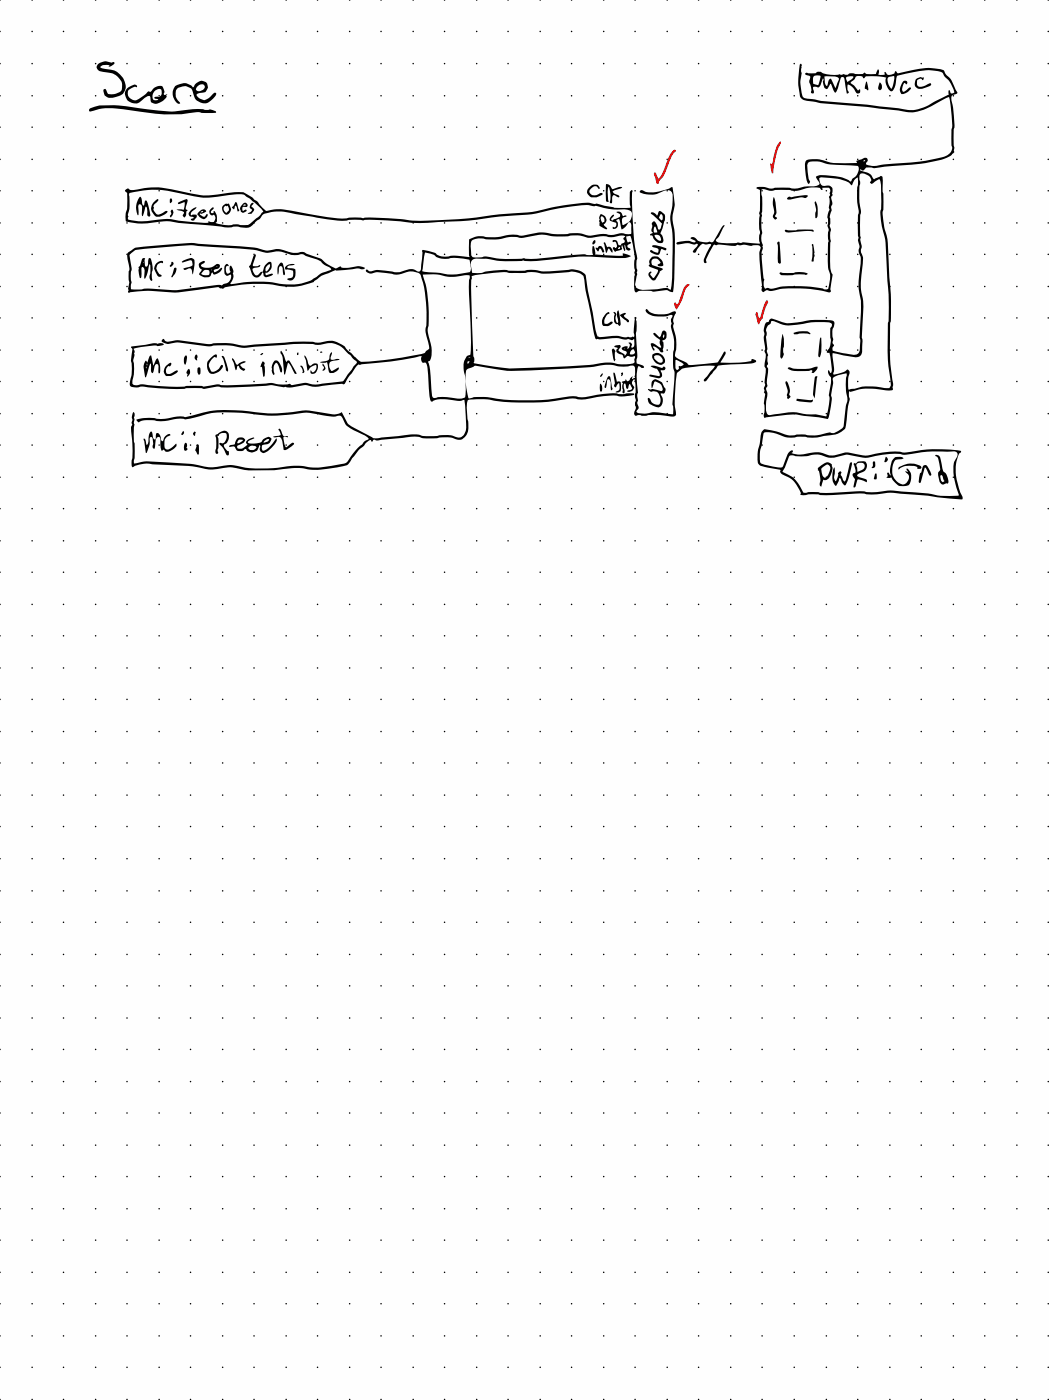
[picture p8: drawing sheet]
<svg xmlns="http://www.w3.org/2000/svg" width="157mm" height="210mm" viewBox="0 0 157 210" stroke-linecap="round" stroke-linejoin="round" font-family="sans-serif">
<path d="M0 0h157v209.6h-157z" fill="#fefefe"/>
<g fill="#000">
<path d="M-.1 -.1h.2v.2h-.2zM-.1 4.6h.2v.2h-.2zM-.1 9.4h.2v.2h-.2zM-.1 14.3h.2v.1h-.2zM-.1 19h.2v.1h-.2zM4.7 -.1h.2v.2h-.2zM9.4 -.1h.2v.2h-.2zM14.2 -.1h.2v.2h-.2zM18.9 -.1h.2v.2h-.2zM23.7 -.1h.2v.2h-.2zM28.4 -.1h.2v.2h-.2zM33.2 -.1h.2v.2h-.2z"/>
<path d="M37.9 -.1h.2v.2h-.2zM42.7 -.1h.2v.2h-.2zM47.4 -.1h.2v.2h-.2zM52.3 -.1h.1v.2h-.1zM56.9 -.1h.2v.2h-.2zM61.8 -.1h.1v.2h-.1zM66.5 -.1h.1v.2h-.1zM71.3 -.1h.1v.2h-.1zM76 -.1h.1v.2h-.1zM80.8 -.1h.1v.2h-.1zM85.5 -.1h.1v.2h-.1zM90.3 -.1h.1v.2h-.1z"/>
<path d="M95 -.1h.1v.2h-.1zM99.8 -.1h.1v.2h-.1zM104.5 -.1h.1v.2h-.1zM109.3 -.1h.1v.2h-.1zM114 -.1h.1v.2h-.1zM118.8 -.1h.1v.2h-.1zM123.6 -.1h.1v.2h-.1zM128.3 -.1h.1v.2h-.1zM133.1 -.1h.2v.2h-.2zM137.8 -.1h.1v.2h-.1zM142.6 -.1h.2v.2h-.2zM147.3 -.1h.2v.2h-.2z"/>
<path d="M152.1 -.1h.2v.2h-.2zM156.8 -.1h.2v.2h-.2zM-.1 23.8h.2v.1h-.2zM-.1 28.5h.2v.1h-.2zM-.1 33.3h.2v.1h-.2zM-.1 38h.2v.1h-.2zM-.1 42.8h.2v.2h-.2zM-.1 47.5h.2v.2h-.2zM-.1 52.3h.2v.2h-.2zM-.1 57h.2v.2h-.2zM-.1 61.8h.2v.2h-.2zM-.1 66.5h.2v.2h-.2z"/>
<path d="M-.1 71.4h.2v.1h-.2zM-.1 76.1h.2v.1h-.2zM-.1 80.9h.2v.1h-.2zM-.1 85.6h.2v.1h-.2zM-.1 90.4h.2v.1h-.2zM-.1 95.1h.2v.1h-.2zM-.1 99.9h.2v.2h-.2zM-.1 104.6h.2v.2h-.2zM-.1 109.4h.2v.2h-.2zM-.1 114.1h.2v.2h-.2zM-.1 118.9h.2v.2h-.2zM-.1 123.6h.2v.2h-.2z"/>
<path d="M-.1 128.4h.2v.2h-.2zM-.1 133.3h.2v.1h-.2zM-.1 138h.2v.1h-.2zM-.1 142.8h.2v.1h-.2zM-.1 147.5h.2v.1h-.2zM-.1 152.3h.2v.2h-.2zM-.1 157h.2v.2h-.2zM-.1 161.8h.2v.2h-.2zM-.1 166.5h.2v.2h-.2zM-.1 171.3h.2v.2h-.2zM-.1 176h.2v.2h-.2zM-.1 180.8h.2v.2h-.2z"/>
<path d="M-.1 185.5h.2v.2h-.2zM-.1 190.4h.2v.1h-.2zM-.1 195.1h.2v.1h-.2zM-.1 199.9h.2v.1h-.2zM-.1 204.6h.2v.1h-.2zM-.1 209.4h.2v.2h-.2z"/>
<path d="M119.7 9.6a10 10 0 0 0 .1 5 1.81 1.81 0 0 0 1.6 .6l1.4 .2 6.9 .6 5.4 .7a5.6 5.6 0 0 0 4.5-.9l2.3-1.2h.1l.1 .3a14.8 14.8 0 0 1 .3 5.2 4.6 4.6 0 0 0 .1 2.1 1.76 1.76 0 0 1-1.5 1.3l-1.1 .3a58.3 58.3 0 0 1-8 .9l-1.1 .1h-.6l-.6-.2 .1-.4a.38 .38 0 0 0 0-.5 .38 .38 0 0 0-.5 0l-1 .4v.3h-.6a11.5 11.5 0 0 1-4.1-.3 4.2 4.2 0 0 0-2.9-.1 5.4 5.4 0 0 0 .1 3.1l.3 .4a.44 .44 0 0 0 0-.7 5.5 5.5 0 0 1-.1-2.4 3.1 3.1 0 0 1 2.6 .1l.7 .1 4.1 .2a1.22 1.22 0 0 1-.4 1.8l-.3 .1a.39 .39 0 0 1-.4 .4 5.5 5.5 0 0 0-3.4-.8l-1-.1-.7 .2 .5 1a1.26 1.26 0 0 1-1.3 .5h-1a3.1 3.1 0 0 1-2.1 .2h-2.2a1.8 1.8 0 0 1-1.5-.1h-.6a.53 .53 0 0 0-.7 .2l.5 .3v3l-.1 .5 .1 .2-.1 1.3 .1 1.5a2.34 2.34 0 0 0 0 1.4l-2.5-.1-.3 .1-.5-.1-.6 .1h-1.5a1.53 1.53 0 0 1-1.1-.3l-.1-.2 .5-.5 .8-1.7-.4 .4-1.3 2.1-.2 .1-.3-.1a2.02 2.02 0 0 1-1.9-.4 .48 .48 0 0 0-.5-.3 .48 .48 0 0 0-.4 .2l.7 .4v.2h-.4a3.4 3.4 0 0 0-2.4 0l-.1 .1 .2 .2a4.3 4.3 0 0 1 2.5 0l.4-.1 .1 .1-.7 1.1a.31 .31 0 0 0 .4 .1 .31 .31 0 0 0 .2-.3l.6-.8a.56 .56 0 0 1 .7-.1h.8v.1l-.2 .4a4.1 4.1 0 0 0-.8 2.1l.2 .2 .2-.2-.1-.1a4.8 4.8 0 0 1 .9-2.2l.3-.3 .3 .1 .5-.1 2.3 .2 .4-.2 .3 .1 .6-.1 1.1 .2 .6-.1a.59 .59 0 0 1 .8 .4l-.2 .8 .3 3.3a5.1 5.1 0 0 1 .1 2.2 .3 .3 0 0 0 .2 .3 .3 .3 0 0 0 .3-.2l.3-.1a1.86 1.86 0 0 0 1.6 0 21.3 21.3 0 0 1 7.8 .4l.1-.2v-.3l.3-2.2a3.7 3.7 0 0 1-.4-2.3l.1-2.5v-.2a3 3 0 0 1 .1-1.7l-.2-.6 .1-.8a1.53 1.53 0 0 1 .2-1.5l-.1-.7a1.65 1.65 0 0 0 0-1.3l.2-.2v-.5a.77 .77 0 0 0-.2-.9 .77 .77 0 0 0-.9-.1 .84 .84 0 0 1-.8-1.2h.7a6.7 6.7 0 0 1 3.7 .8l.3 .3h.1a1.3 1.3 0 0 1 .9-1.1v1.1l-.1 .3a13 13 0 0 0 .2 3.8l-.1 .9v2.7a2.43 2.43 0 0 0 .2 1.5 1.42 1.42 0 0 0 .2 1.5l-.1 1.9a10 10 0 0 0 .1 4.8v2.3a14.6 14.6 0 0 0-.1 3.7v.6a1.27 1.27 0 0 1-.6 1.4h-.7l-2.8-.6v-.5l.2-.3-.2-.4 .1-.5a2.77 2.77 0 0 1 .2-2.2 .55 .55 0 0 0-.2-.6 .55 .55 0 0 0-.6-.1h-.9a24.3 24.3 0 0 0-4.7 .4 5.9 5.9 0 0 1-2.9-.6 .44 .44 0 0 0-.5 .4 1.22 1.22 0 0 0-.7 1.7 5.3 5.3 0 0 0 .1 2.4 .74 .74 0 0 0 .1 .9l-.1 .9a1.22 1.22 0 0 0 .1 1.2l-.1 2.6a.59 .59 0 0 0-.1 .7l-.1 .2 .2 .3a4.9 4.9 0 0 0-.1 2.2l-.1 .9 .1 .4 1.4-.2a10.7 10.7 0 0 1 5 0l1.7 .2 1.3 .2 .2-.3 .2-.7a4.7 4.7 0 0 0 .2-2.5 6.6 6.6 0 0 0 .2-2.5 2.93 2.93 0 0 1 2.1-.8l-.1 2.6a2.88 2.88 0 0 1 0 2.3l-.3 2.9a2.4 2.4 0 0 1-1.9 1.1l-.2-.1a7.7 7.7 0 0 1-4.2 .3l-.8 .1a3.2 3.2 0 0 1-2.7-.4l-2-.5-.3 .2a3.6 3.6 0 0 0-.5 2 5.4 5.4 0 0 0-.2 3 2.78 2.78 0 0 0 1.8 .7l1.4 .2 .1 .1v.3l.5 .4a4 4 0 0 1 2.5 2.8v.2h.3l1.5-.1a23.1 23.1 0 0 0 5.9-.1h1.5a10.7 10.7 0 0 0 4.1-.1l5.8 .4 1.4 .2 3.6 .4 .1-.1 .1-.3a8.2 8.2 0 0 1-.7-6.1l.1-.4 .3-.2v-.2a23.9 23.9 0 0 0-8.4 .2 14.4 14.4 0 0 0-5.8 .5l-1.3-.2a3.8 3.8 0 0 0-3 .1 2.84 2.84 0 0 1-2.2-.3 5.7 5.7 0 0 0-3 .2h-.7l-.9-.2 .1-.1v-.2a.67 .67 0 0 0-.8 .5l-.6 1.6a.56 .56 0 0 1-.8 .3l-2-.4a.68 .68 0 0 1-.7-.8 6.8 6.8 0 0 1 .4-2.5l.2-1.4a5 5 0 0 1 3.1 .6 4.4 4.4 0 0 0 2.2 0h1.1a14.9 14.9 0 0 0 4.8-.5 1.74 1.74 0 0 0 1.2-1.9 10.7 10.7 0 0 1 .5-3.2l-.1-.2a1.08 1.08 0 0 1 .1-1h.1a9.5 9.5 0 0 1 5.3-.2h1l.1-.7a42.7 42.7 0 0 1-.4-10.8v-2.9l-.3-5.5a13.5 13.5 0 0 0-.7-4.8 5.7 5.7 0 0 1-.1-2.7v-2.1a1.4 1.4 0 0 1-.1-1.1v-1.3l-.1-.1-.2-.1-1 .5-.2-.2a1.8 1.8 0 0 0-1.6-1l-.3-.1 .1-.2a.39 .39 0 0 0 .4 .2 .39 .39 0 0 0 .3-.3 1.5 1.5 0 0 1 1.3 0l3.1-.4a24.2 24.2 0 0 0 7.9-1.2l.6-.4 .4-.4-.1-2.8a13 13 0 0 0-.3-5.2l.1-.5 .7-.3a5.9 5.9 0 0 0-1.6-2.8l-.2-.4a.74 .74 0 0 0-.9-.5 14.1 14.1 0 0 0-6.1 .7l-.4-.4-.1 .4a.88 .88 0 0 1-1.4-.2l-.2 .1 .1 .3h-.9v-.6v-.1l-.1-.1-.3 .7a2.49 2.49 0 0 1-1.8-.2l-.2 .2h-1.1a1.1 1.1 0 0 0-1.2 .1l-.6-.1a6.5 6.5 0 0 1-3.2-.2 .85 .85 0 0 0-1 .1h-1a.29 .29 0 0 0-.5 0l.1 .2 .6 .2 .1 .1a1.36 1.36 0 0 0 0 1.4l.1 .6v.3l.3 .2 .1-.2-.1-.8h.9l.6-1.2v.1v.2a1.21 1.21 0 0 0 .5 1.2l.5-.8 .2 .1a2.16 2.16 0 0 0 .6 1.3 5.2 5.2 0 0 0 .8-2.2l.3-.2a.35 .35 0 0 1 .3 .5l.4 2 .2-.2-.2-.4v-.7a1.73 1.73 0 0 1 1.4 1.2 .36 .36 0 0 0 .5 0 .36 .36 0 0 0-.1-.5l-.2 .1-.6-.7-.5-.4 .7-.7a.77 .77 0 0 1 1.3 0l.3-.3h.9l1.4 .1 .7 .1v.1a1.86 1.86 0 0 0 .8 2 1.67 1.67 0 0 0 .7-1.6l.1-.7 .3-.1a13.5 13.5 0 0 1 6.1-.6 .95 .95 0 0 1 .7 .7 4 4 0 0 1 1.5 2.4 .35 .35 0 0 1-.4 .2 .35 .35 0 0 1-.2-.4l-.1-.1-.2 .2 .1 .4-2.1 1.1a5.8 5.8 0 0 1-5.5 1l-7.2-.7a35.6 35.6 0 0 1-6.9-.9 5.2 5.2 0 0 1-.5-2.4l.2-1.3-.1-.5 .1-.6-.1-.2zM118.1 68.2h.3a7.2 7.2 0 0 0 3.5-.2l.7 .1a3.7 3.7 0 0 0 2.3 .4l.4-.1a3.6 3.6 0 0 1 2.9-.1 4.3 4.3 0 0 0 2.8-.1l.9-.1a11 11 0 0 1 3.7 0 28.2 28.2 0 0 1 7.5-.5 .68 .68 0 0 1-.1 1.1 4.6 4.6 0 0 0-.1 3.2l.6 2.3a12 12 0 0 1-4.6-.3l-4.3-.4a8.2 8.2 0 0 0-3.4 .2h-1.5a12.5 12.5 0 0 0-4 0l-2.2 .1-2.5-.1a.63 .63 0 0 1-1.1-.5 4.6 4.6 0 0 0-2.8-2.6zM127.8 69.4l.1 .5a.88 .88 0 0 1 0 .9 .4 .4 0 0 0-.3 .3 .4 .4 0 0 0 .2 .4l.1 .2-.1 1.3 .2-.2 .3-1a1.86 1.86 0 0 1 1.4 .4v-.1a.3 .3 0 0 0-.2-.4l-.8-.2a.3 .3 0 0 1-.3-.2 .3 .3 0 0 1 0-.3l.2-.2a1.12 1.12 0 0 0 1-1.6 1.34 1.34 0 0 0-1.5 .2zM122.4 70v.3a3.9 3.9 0 0 1 .3 2.4l.2 .2 .3-1.1a.76 .76 0 0 0 1.1-.7 1.44 1.44 0 0 0 0-1.7 .93 .93 0 0 0-1.2 .1zM133.9 68.5a3.3 3.3 0 0 0-.7 2.7l-.2-.4h-.2v.1a.35 .35 0 0 1-.1 .6h.3l.4-.1a3.5 3.5 0 0 0 1.2 1.3 1.56 1.56 0 0 0 1.6-.4 1.67 1.67 0 0 0-.5-2.2v.3l.2 .2-.4-.1 .1 .3a.97 .97 0 0 1 .1 1.4 .97 .97 0 0 1-1.4-.1 2.43 2.43 0 0 1-.2-3.3l1.1-.2a1.14 1.14 0 0 0-1.3-.1zM124.8 70a2.51 2.51 0 0 0 .3 2.7l.6-1.1 .3 .6 .4 .5a7.4 7.4 0 0 0 1-3.5h-.1l-.1 .3-.7 2.5a.78 .78 0 0 1-.5-.7l-.2-.3a.25 .25 0 0 0 .1-.3 .25 .25 0 0 0-.2-.1l-.3 .3a1.43 1.43 0 0 1-.4 1.1l-.2-.5 .1-.8v-.6zM140 68.1l.1 .2a1.84 1.84 0 0 1 .5 1.5 .83 .83 0 0 1-.2 1l.1 1a.68 .68 0 0 0 .4 .6 .68 .68 0 0 0 .8-.1l.1 .1a1.78 1.78 0 0 0-.6-1.9l-.4-1.7a.63 .63 0 0 0-.8-.7zM140.7 71.2l.2-.1 .1 .1 .3 .8-.2 .2a.85 .85 0 0 1-.4-1zM138.2 69.7l-.4 1.1h-.1l-.2 1.4 .2 .1 .1-.2 .6-2.1 .7 1.2 .2-.1a2.2 2.2 0 0 0-.8-1.5zM130.9 70.9l-.1 .8 .3 .1 .1-.3v-.6zM123.1 70l.3-.3a.48 .48 0 0 1 .7-.1 .48 .48 0 0 1 .1 .6 1.75 1.75 0 0 1-.8 1.3 1.56 1.56 0 0 1-.5-1.4zM128.3 69.4a.67 .67 0 0 1 1.1 .3 1.06 1.06 0 0 1-1.1 .9l-.1-1zM18.7 28.5l.3 .4a8.8 8.8 0 0 1-.2 3.3v.9a9.5 9.5 0 0 0 5.1 .1 6.5 6.5 0 0 1 2.8 .2l6.9 .6 1.7-.1 .5 .1a1.92 1.92 0 0 0 2.4-.7l.8-.7a1.55 1.55 0 0 1 1.4-.8 7.7 7.7 0 0 1 3.9 .3l1 .1a39.1 39.1 0 0 0 6.6 .8l.7-.1 1.6 .1a48.3 48.3 0 0 1 7.9 .4h1.9a91.6 91.6 0 0 0 11.4-1 25.8 25.8 0 0 0 7.5-1.1l2-.3a10.9 10.9 0 0 1 4.1-.2l1.1 .2a10.2 10.2 0 0 0 3.4 .3 .85 .85 0 0 1 .9 .4 .85 .85 0 0 1 .1 .9 1.6 1.6 0 0 1-1.3 1l-.1-.5a.51 .51 0 0 1 .5-.6l.2-.2-.3-.1-.3 .1-.1-.1a.54 .54 0 0 0-.8-.4l.2 .1a.35 .35 0 0 1 .3 .2 .35 .35 0 0 1-.1 .4l-1.1 .5-.1-.2 .4-.5-.1-.2a.69 .69 0 0 0-.5 1l.9 .3a.38 .38 0 0 1 0 .4 .38 .38 0 0 1-.5 .1v.3a.69 .69 0 0 0 .8-.4 .69 .69 0 0 0-.3-.8l.5-.2 .4 1.5 .5-.4 .5-.6h.2l.1 .2 .1 1.5h-.9a2.35 2.35 0 0 0-1.8 .1l-.5 .1a6.7 6.7 0 0 0-3.1 .1 6.6 6.6 0 0 0-3.7-.2 11.6 11.6 0 0 1-3.2-.3h-.8l-1.3 .3a3.3 3.3 0 0 1-2.1 0l-1.3 .1a8.6 8.6 0 0 1-3.9 .1 3.2 3.2 0 0 0-1.7 .6l.1 2.6-1.1-.1a6.8 6.8 0 0 0-2.6 0 1.86 1.86 0 0 1-1.5-.5l-1.4-.4-.5-.1-.2 3-.2 .2-.5-.1a2.06 2.06 0 0 0-2.1 .1 3.1 3.1 0 0 1-1.9 0 5.5 5.5 0 0 0-3 0l-.4-.3-.2 .2a1.04 1.04 0 0 0 1.5 .3l2.1 .1a3.3 3.3 0 0 0 2.5-.1 2.11 2.11 0 0 1 2.2 .4 21.5 21.5 0 0 1 .7 8.6l.5 2.3-.4 .4a.75 .75 0 0 1-.7 .5 49.5 49.5 0 0 1-9.2 1.1l-1.6-1.5a3.5 3.5 0 0 0-4.1-1.4l-.5 .1a27.1 27.1 0 0 0-6.4 .1l-3.5 .2a5.4 5.4 0 0 1-3-.2 13 13 0 0 0-3.6 .1l-3.2-.4a5.3 5.3 0 0 0-2.9 .1 .74 .74 0 0 1-.6-.5l-.3 .3a1.26 1.26 0 0 0 1.5 .4 5.5 5.5 0 0 1 2.9 .1l1.2 .2a5.7 5.7 0 0 0 2.7 0 12.9 12.9 0 0 1 3.9 .4l5.6-.4a27.6 27.6 0 0 1 6-.1 3.2 3.2 0 0 1 3.9 1.1l1.2 1.2a.3 .3 0 0 1 .3 .4l-.5 .5-1.3 2a.84 .84 0 0 1-1 .4l-1.9 .2a5.3 5.3 0 0 1-3-.1l-2 .3-.3-.2a5.7 5.7 0 0 1-2.8-.1 39.9 39.9 0 0 1-8.2 .2 6.7 6.7 0 0 1-3 .2l-.8 .1a36.6 36.6 0 0 1-7.6-.3 .88 .88 0 0 1-1.2-.1v-.3a6.3 6.3 0 0 0 .1-3.1l.2-.9-.1-.9 1.5-.3 1.7-.2 .4 .1 .9-.2a.69 .69 0 0 0-.9-.1 1.99 1.99 0 0 0-1.5 .1l-2.4 .3h-.1l.2 .4-.1 .9a1.44 1.44 0 0 0 0 1.1 8.1 8.1 0 0 1-.3 3.2 .74 .74 0 0 0 1 .5h.4a2.23 2.23 0 0 1 1.4 0 30.1 30.1 0 0 0 6.8 .1h1.2l.3 .1 .5-.1a3.9 3.9 0 0 1 2.4-.1l4.3-.1 2.8-.3 1.1 .2a1.15 1.15 0 0 0 1.1 .1 4 4 0 0 0 2.4-.2h.9a4.7 4.7 0 0 0 2.7 0 7.7 7.7 0 0 1 2.7-.2l.2-.1 .6-1 1.2-1.6 .3-.3 .1 .1 .3-.1a56.8 56.8 0 0 0 9-1.2 .64 .64 0 0 0 0 .7 .64 .64 0 0 0 .6 .3l.3 .8 .3 4a1.29 1.29 0 0 0 .3 1 4.1 4.1 0 0 1 3.1-.2 3.2 3.2 0 0 0 1.8 0l.2 2.1a5.4 5.4 0 0 1-.3 3.1 1.02 1.02 0 0 1-1.5 .2 6.3 6.3 0 0 0-2.9 0 6 6 0 0 1-2.7-.3l-5.4 .5a1.6 1.6 0 0 1-1.6-.3l-1.8-.9a3 3 0 0 1-2-1.8l-.4-.8a2.03 2.03 0 0 1-1.3 .3l-1.2-.2a9.5 9.5 0 0 0-3.7-.3 23.4 23.4 0 0 1-8.7 0 17.8 17.8 0 0 0-7.9 .8l-.7 .1a6.4 6.4 0 0 0-2.9 .3h-1.2a5.6 5.6 0 0 0-3.1 .1l.4 .4a4.3 4.3 0 0 1 3-.2h1.2a4.7 4.7 0 0 1 2.7-.2l1.5-.3a13.7 13.7 0 0 1 6.4-.7h1a24.9 24.9 0 0 0 9.1 0l2.9 .4a4 4 0 0 0 2.2 0l.3 .2 .2 .3a3.1 3.1 0 0 0 2.2 2l1.1 .5 .6 .4-.1 .2-.5 .2-.4 .5-.5 .4-1 1.2a2.21 2.21 0 0 1-1.3 1.3l-1.8 .3a11 11 0 0 1-4.8 0l-1.7 .1a20.8 20.8 0 0 1-8.5-.2h-.5a8.6 8.6 0 0 1-5.1-.1l-4.5-.3a9.5 9.5 0 0 0-4 .1h-.5a16.5 16.5 0 0 0 0-4.1l.1-1.7-.1-.2 .1-.6-.1-.2 .2-.4-.2-.4a1.32 1.32 0 0 0-.2 1.3l-.1 .3 .1 .2-.2 .5 .2 2.9v1.8a1.03 1.03 0 0 0 .1 1.2 4.1 4.1 0 0 1 2.9-.4l6.3 .4a8.6 8.6 0 0 0 5 .1h.7l2.4 .4h3.8l1.6-.2a10.8 10.8 0 0 1 4.2 .1h.8a19.3 19.3 0 0 0 4.5-.8l.3-.4a8.7 8.7 0 0 1 2.1-2.5l.2-.3a.9 .9 0 0 1 .8-.4l.2 .2 .3-.3a1.12 1.12 0 0 0 1.1 0l3.8-.3a4.4 4.4 0 0 1 2.4 .1h1.7a6 6 0 0 1 3.6 .2 1.72 1.72 0 0 0 1.5-2v-.7a8.6 8.6 0 0 1-.1-3.1 .87 .87 0 0 1 .8-.2 11.3 11.3 0 0 1 3.9 .3 36.3 36.3 0 0 0 10.8-.5l.6 .1a5 5 0 0 0 2.9-.2l1.5-.2a7.5 7.5 0 0 1 2.7 0l1.6-.2 .1-.1a2.75 2.75 0 0 0-1.7 0 13.5 13.5 0 0 0-5.6 .4h-1a6 6 0 0 0-3.1 .2 37.3 37.3 0 0 1-11-.2 4.4 4.4 0 0 0-2.3 .2h-.1l-.3-1.8-.1-1.1 .1-1.2a2.19 2.19 0 0 1 1.1-.7l.2-.1a33.6 33.6 0 0 0 10.8 .6l2.1-.1a48.1 48.1 0 0 0 7-.6h.6a5.8 5.8 0 0 0 3.1 .1h.1l.2 .4-.1 1.3 .1 .1-.4 .2v-.4l-.3 .4a.32 .32 0 0 1-.3 .3 .32 .32 0 0 1-.4-.2v.2l-.5 .2 .1 .2-.1 .4 .1 1 .2 .1 .1-.1-.2-1.1 .2-.3h.1l.1 .7 .2 .1 .1-.1 .3-.6 .3 .6a.74 .74 0 0 1-.8 .4 .69 .69 0 0 0 1.1-.6 .62 .62 0 0 1-.3-.6 .62 .62 0 0 1 .3-.5 6 6 0 0 1 .1 2.5 1.09 1.09 0 0 1 0 1v.3a.83 .83 0 0 1-.1 1 .35 .35 0 0 0 0 .4 .35 .35 0 0 0 .4 .2l.5-.1 .4 .1a14.6 14.6 0 0 1 4.6 .1l.4-.2a18.9 18.9 0 0 1 .2-6.3 2.33 2.33 0 0 1 2-.8l2.1-.3 1.5 .1-1.3 1.7a.45 .45 0 0 0-.3 .5h.3l1.7-2.2 .1-.1 1.4-.1a14.6 14.6 0 0 0 4.2-.4l.1-.1a.39 .39 0 0 0-.4-.4 .39 .39 0 0 0-.4 .4l-1.7 .2h-2.8l.3-.7a.79 .79 0 0 0 .3-1l-.2 .1-1 1.6-3.8 .3a.95 .95 0 0 1-.9-.4l-.6-.3a1.54 1.54 0 0 1-1-.7 7.4 7.4 0 0 0-.3-4.4l.1-.3a1.77 1.77 0 0 1 .4-1.7l-.2-.2a4.4 4.4 0 0 1-3.7 .1l-.5-.4h-.1a.67 .67 0 0 0 .6 .8 5.3 5.3 0 0 0 3.2 0l.1 .2a1.32 1.32 0 0 0-.1 1.2l-.1 .3 .1 .5a6.6 6.6 0 0 1 .2 3.8v1.9l.3 .8-.3 3.3a5.6 5.6 0 0 0 .1 2.2l-.1 .6-.1 .1a8.4 8.4 0 0 0-3.8-.1h-.8a.48 .48 0 0 1-.7-.4 .95 .95 0 0 0 .1-1.2l.1-.4-.1-.7 .1-.4-.1-.6a7.6 7.6 0 0 1 .1-3.3h.3a.34 .34 0 0 0 .3 .2 .34 .34 0 0 0 .3-.2l-.3-.2-.8-.3v-.6a4.6 4.6 0 0 0 0-2.4l-.1-1.5 .1-.7-.1-1.3v-.4l-.1-.1a9.7 9.7 0 0 0-.2 3.1l-.9-.1a1.66 1.66 0 0 1-1.4-.1l-2.9 .2-.3-.1-.3-1.2-.4-2.4-.7-3.3-.3-2.2a2.43 2.43 0 0 0-2.6-.9 15.1 15.1 0 0 1-5.3 0h-.6a16.7 16.7 0 0 1-4.1 0 10 10 0 0 0-3.1 .5l-1.3-.1-.2-.8a.95 .95 0 0 1 .1-1 .95 .95 0 0 1 1.1-.3l1.6 .1a17.7 17.7 0 0 0 5.1 .2 45.7 45.7 0 0 0 7.8-.6h1.7l4.5 .2a3.2 3.2 0 0 0 2-.3l-1.1-.4-.1 .1v.2l-.1 .1-4.1-.2a1.36 1.36 0 0 0-.2-1.3l-.1 .1-.1 .2 .1 1-.6 .1a4.6 4.6 0 0 0-2.4 0l-3.5 .3a14.4 14.4 0 0 1-4 .2h-.7a18.8 18.8 0 0 1-5-.3 3.2 3.2 0 0 1-1.9 0 5 5 0 0 1-.1-2.3 2.2 2.2 0 0 1 2.2-.3 8.8 8.8 0 0 0 3.5-.3h1.2l.5 .1 .9-.1a6.6 6.6 0 0 1 4-.1h1.8a5.8 5.8 0 0 1 3.3 .2l1-.1a4.6 4.6 0 0 1 2.4 0h.5a2.26 2.26 0 0 1 1.7-.1l-.2 .3 .2 .3v.3l-.6 .2 .1 .2a.35 .35 0 0 1-.4 0 .35 .35 0 0 1-.2-.4 .42 .42 0 0 0-.3-.4 .42 .42 0 0 0-.4 .2v.1h.5l.1 .5v.3l-.2 .1-.2-.1-.2 .1 .4 .6 .9-.4 .1-.6 .4 .9 .1-.2-.1-.7 .1 .1a.48 .48 0 0 0 .2 .6 .48 .48 0 0 0 .5 0l-.1-.2a.32 .32 0 0 1-.3-.5l.5-.4-.2-.1-.3 .1-.2-.9 .6-.1 .1 .1 .1 .5a9.1 9.1 0 0 1 .4 3.7l.1 .9-.1 .3 .1 .3-.1 .3v1.5l.1 .6 .1 .3a4.5 4.5 0 0 1 2.7-.1l1.9-.3 .7 .3h.3l.2-2.2 .1-3.5a19.1 19.1 0 0 0-.4-5.4l.1-.7a4.7 4.7 0 0 0 .1-2.9l-.1-.9-.3-.1a6.1 6.1 0 0 1-3.9 .7l-.5-.2-.3 .2a3.6 3.6 0 0 0 3.7-.1 .88 .88 0 0 1 1 0 .88 .88 0 0 1 .3 1l-.1 1.3-.3 1.3v.9a28.1 28.1 0 0 1 .3 6.9l-.1 2.7-.1 .6-.1 .1a1.12 1.12 0 0 0-1.3-.2l-2.5 .2a1.46 1.46 0 0 1-1.4-.6v-.3l.3-1.5-.1-.2 .1-.4a2.97 2.97 0 0 1 0-1.7 44.8 44.8 0 0 1-.8-10l.1-.1-.2-.1-.2 .3v2.3a14 14 0 0 1-5-.6h-.3a9.3 9.3 0 0 0-4.1 .2l-1.8 .3a26.5 26.5 0 0 1-7.7 1 78.8 78.8 0 0 1-14.1 1l-4.1-.4h-2.3l-.6 .1-1.7-.1a10.9 10.9 0 0 1-4.6-.3l-2.7-.4a12.4 12.4 0 0 0-4.3-.6l-1.2 .3-1-1a5.8 5.8 0 0 0-2.5-1.8 28.6 28.6 0 0 0-5.1 .4 34.8 34.8 0 0 1-6.2-1 13 13 0 0 0-5.1 .3 .63 .63 0 0 1-.7-.3zM134.5 70l-.1 .2a3 3 0 0 1 2.9-.3v.1a.31 .31 0 0 0 .3 .2 .31 .31 0 0 0 .3-.3 2.94 2.94 0 0 0-3.4 .1zM130.7 69.1l-.1 .2a.59 .59 0 0 1-.2 .7l.2 .1a.65 .65 0 0 0 .3-1zM132.5 68.4l-.2 .7a.38 .38 0 0 0 .6-.2 .38 .38 0 0 0-.4-.5zM32.3 65.1l-.1 .2a6.7 6.7 0 0 1 .1 2.5l.2 .1 .2-.1-.1-.4 .1-.4v-1l-.1-.7v-.1h.1a.73 .73 0 0 1 1.2-.2 1.23 1.23 0 0 1-.6 1.4l-.3-.1-.2 .1a3.8 3.8 0 0 1 1.1 1.7h.3l.1-.4-.1-.1-.4-.3a.67 .67 0 0 1-.2-.8 1.23 1.23 0 0 0 .3-1.9 1.5 1.5 0 0 0-1.4 .4zM29.4 66.6v.2a.68 .68 0 0 0 0 1l.2 .2h.2v-1.3l-.2-.2zM34.4 66.6l-.1 .2v.1l.5-.1a.66 .66 0 0 1 .6 .6l.4 .1a.97 .97 0 0 0 .9-.3 1.14 1.14 0 0 0 1.3 .5 1.14 1.14 0 0 0 .8-1.1l.1 .1a.72 .72 0 0 0 .6 1.1 3.7 3.7 0 0 0 1.9-2v-.2l-.1 .1a3.9 3.9 0 0 1-1.9 1.8 .54 .54 0 0 1-.2-.7 .54 .54 0 0 1 .6-.3 .81 .81 0 0 0 .8-.9 .81 .81 0 0 0-1.2 .2l-.1 .1a1.33 1.33 0 0 1-1.4 .5 .8 .8 0 0 1-.8-.2l.3-.3 .6-.3a1.2 1.2 0 0 0-1.2 .6l.2 .4a1.26 1.26 0 0 1-1.4 .5l-.1-.1v-.2a2.33 2.33 0 0 0 1.2-.9 .83 .83 0 0 0-1-.4 .83 .83 0 0 0-.5 .9zM22.6 64.6l-.3 .5-.1 .5a.84 .84 0 0 1-.3 1l-.1-.8-.3-.2 .3 2.2 .2-.1a4.6 4.6 0 0 0 .4-2.2l.2-.1a1.03 1.03 0 0 1 .3 1.1v.5l.1 .1 .1 .1 .1-.4a1.34 1.34 0 0 1 .5-1.4l.2 .1 .1 .3v1.2l.2 .4 .3-.1a.79 .79 0 0 0 1.3 0 .81 .81 0 0 0 .6-.9h-.1a1.96 1.96 0 0 1-1.4 .9 1.37 1.37 0 0 1-.2-1.6l.3-.4 .5-.2a.51 .51 0 0 0-.8 .2l-.3 .7h-.1l-.2-.1a1.07 1.07 0 0 0-.5-1.1l-.2 .1-.1 .8-.2 .1-.2-.2-.1-.9zM27.7 66.4a1.04 1.04 0 0 0 0 1.1l.4-.3-.2-.2 .1-.3a.33 .33 0 0 0-.2-.4zM37.2 67a.76 .76 0 0 1 1.2 0l-.5 .4h-.5l-.2-.3zM41.7 64.2v.1l.2 .4 .1 .4-1.1 .2 .1 .2 .8-.1a1.27 1.27 0 0 1 .5 1.2l.1 .7a1.98 1.98 0 0 0 1.6-.9v-.1a1.4 1.4 0 0 0-1.1 .6 2.04 2.04 0 0 1-.5-1.5l.6 .1 .1-.2h-.2a.5 .5 0 0 1-.7-.5l-.3-.6zM35.8 65.8l.6 .1-.6 .4h-.3zM39.5 66l.5-.3h.3l-.2 .4-.6 .1zM29.1 64.6l-.2 .3 .2 .3a.38 .38 0 0 0 0-.6zM27.4 64.5l-.3 .5 .2 .1a.38 .38 0 0 0 .2-.6zM115.4 48.1a1.62 1.62 0 0 1 1.2 .3 7.4 7.4 0 0 0 4.5-.1 11.1 11.1 0 0 1 3.2 0 .59 .59 0 0 1 0 .9l-.1 1a2.73 2.73 0 0 1-.5 2.5l.2 .1h.2l.1 .5a5.4 5.4 0 0 1 .2 2.5h-.1l-.3-.4a.6 .6 0 0 0 .2 .9 2.91 2.91 0 0 1-.1 2.1 1.24 1.24 0 0 0 0 1.1l-.2 1.8-.3 1a7.3 7.3 0 0 0-2.5-.3 10.9 10.9 0 0 0-3.8-.2l-1.4 .2a1.26 1.26 0 0 1-1 0 4.4 4.4 0 0 1-.1-2.7v-.6a.93 .93 0 0 1 0-1v-.5l.1-1.2a1.3 1.3 0 0 0-.1-1.2 .62 .62 0 0 0 0-.8v-.3a1.19 1.19 0 0 0 0-1.1v-.4a5.3 5.3 0 0 1-.1-2.3 1.13 1.13 0 0 1 .6-1.4zM97.7 56.9a1.08 1.08 0 0 0-.1 1.2l.3-1a1.08 1.08 0 0 1 1.2 1.4h-.1l-.7-.1a1.02 1.02 0 0 0-1-.1h-.3l.1 .2a.47 .47 0 0 0 .7 .1 1.23 1.23 0 0 1 1 1.6 .59 .59 0 0 1-.4 .4 .59 .59 0 0 1-.6-.2l-.3-.3-.3-.5h-.2a.9 .9 0 0 0 .7 1.1l.2 .1a.83 .83 0 0 0 .9 0 .83 .83 0 0 0 .4-.8l-.3-1.1a.55 .55 0 0 0 .7-.3 .55 .55 0 0 0-.2-.7 1.55 1.55 0 0 0-1.4-1.1zM119.2 59.7v.3l2 .2a.33 .33 0 0 0 .4-.1 .33 .33 0 0 0 0-.3 2.49 2.49 0 0 1-1.6 0zM122 56.4l-.3 2a1.4 1.4 0 0 0 .2 1.2l.4-3.2zM117.6 57.1v.3a1.87 1.87 0 0 1 .2 1.6v.5l.2 .2 .3-.3v-.1a.35 .35 0 0 1-.1-.6v-.3a2.35 2.35 0 0 0-.5-1.3zM63.3 41.1a10.4 10.4 0 0 1 4 .3h1.3a3.1 3.1 0 0 1 1.7-.2 30.4 30.4 0 0 0 .1 6.5l.1 4.6-.1 .7-.3 .2a1.87 1.87 0 0 0-.7 2v.3a11.1 11.1 0 0 1 .2 3.9 2.03 2.03 0 0 1-1.9 .1 7.4 7.4 0 0 0-2.8 0l-.2-.3-.2-1.3a10.8 10.8 0 0 0-.4-3.7v-.1a1.15 1.15 0 0 0 .5-1.1 6.2 6.2 0 0 0-.5-2.8l-.1-.4a21.4 21.4 0 0 0-.7-8.7zM91.8 55.8l.2 1.5a.51 .51 0 0 0 .1 .7l.5-.7a.92 .92 0 0 1-.5 1.4h.6a.58 .58 0 0 0 .2-.8l-.1-.7-.2-.1-.3 .1-.1-.6a.75 .75 0 0 0-.4-.8zM89.8 57.4v1.1l.1 .1a.89 .89 0 0 0-.1-1.2zM91.1 56.3l-.6 1.3v.3l.1 .2 .3-1.1v-.2h.2a1.4 1.4 0 0 1 .3 1.3l.1 .3 .2-.2-.4-1.8zM128.7 26.1a1.23 1.23 0 0 1 1.7 1l-.2 .2 .3 .2 .8-.6 .2-.1 .2 .1 .1 .8 .1 2.7a11 11 0 0 0 .5 5.3l.4 6.3a37.8 37.8 0 0 1 .1 7.3v.8a32.9 32.9 0 0 0 .4 7.5l-.2 .5-1-.1a8.2 8.2 0 0 0-4.2 .2l-.9 .1a5.4 5.4 0 0 1 .1-2.6l-.3-.4a3.6 3.6 0 0 1-2.1 .7v-.1a2.53 2.53 0 0 0 0-1.7l-.1-.9v-.4l2.6 .4a1.52 1.52 0 0 0 1.7-.3l.2-2a13.6 13.6 0 0 1 0-3.6 10.4 10.4 0 0 0-.2-4l-.1-1.4 .3-2.2a3.3 3.3 0 0 0-.3-2.2 2.56 2.56 0 0 0-.1-1.7l.1-.4-.1-.2v-3.1a2.04 2.04 0 0 0 0-1.6l-.1-1.8a1.66 1.66 0 0 1 .1-1.2l-.1-.8zM97.4 54.8v.1l.5 .2a.97 .97 0 0 1 .7 1.2l-1.4-.2v.2l.2 .1a2 2 0 0 0 1.6 .1l.1-.4-.2-.6 .1-.1a.39 .39 0 0 0 .6-.3l-.3-.2-.2 .2-1.1-.3zM28.1 55.4l-.2 .4 .2 .2-.1 .4a.75 .75 0 0 0 .2-1.2zM22.4 53.3l-.3 .9-.2-.2h-.1l-.3 .7 .2 1.8 .2-.1 .6-2a.58 .58 0 0 1 .1 .7 .5 .5 0 0 0 .3 .7l.1-.3a1.06 1.06 0 0 1 .5-1 .9 .9 0 0 1 .2 1v.4h.1a2.72 2.72 0 0 0-.2-2.3l-.3 .2-.4 .9-.3-1.4zM90.1 55.9l-.2 .3-.1 .2 .2-.1 .2-.3v-.1zM39.3 54.1l-.3 .8h.2l.3 1.5 .1-.1v-.4l-.1-1.2a.35 .35 0 0 0 .1-.4 .35 .35 0 0 0-.3-.2zM24.8 54.8a.96 .96 0 0 0 .1 1.5 2.2 2.2 0 0 0 1.7-.6v-.1l-.1-.2-.5 .3a.69 .69 0 0 1-1.1 .1 .73 .73 0 0 1 .4-1 .31 .31 0 0 0 .3-.2 .31 .31 0 0 0-.1-.3zM41.1 54a1.68 1.68 0 0 0-.4 1.4v.3a.37 .37 0 0 0 .3 .4l.1-.1a1.42 1.42 0 0 1 .3-1.7 2.67 2.67 0 0 1 .6 1.4h.1a1.57 1.57 0 0 0-.8-1.8zM29.6 55.1v.7l.2 .3a.82 .82 0 0 0 0-1.1zM93 55.8l-.1 .4 .1 .1a.31 .31 0 0 0 .1-.5zM45.6 53.2v.1a5.5 5.5 0 0 1 .4 2.2h.1a1.47 1.47 0 0 1 1.2-.8 .87 .87 0 0 1-.5 1l-.3-.3a.33 .33 0 0 0 0 .4 .33 .33 0 0 0 .2 .2 1.02 1.02 0 0 0 .7-1.6h-.4l-.5 .3a.62 .62 0 0 1-.5-.7zM42 52.5v.3a2.75 2.75 0 0 1 .4 1.7l.1 1.5h.2l.3-1.4 .2-.3 .9 1.6h.3l-1.1-1.9h-.3l-.1 .2-.2-.3a2.72 2.72 0 0 0-.7-1.4zM31.6 53.5a1.48 1.48 0 0 0 0 2.5 1.57 1.57 0 0 0 1.7-1.3l-.2-.1a1.53 1.53 0 0 1-1.4 1 1.27 1.27 0 0 1 .2-2l.3-.2 .2 .1v-.4h-.2zM117.9 55.1a1.85 1.85 0 0 0 1.8 .4h1.4l.3-.1 .2 .1-.1 .3a.83 .83 0 0 0 .8-.5v-.4a7.5 7.5 0 0 1-4.2 .1zM47.9 54.2a.83 .83 0 0 0 1 0l.2 .7a.82 .82 0 0 0 .3 .9h.5a.97 .97 0 0 0 .8-.8l-.9 .5h-.2a.85 .85 0 0 1-.3-.9 .85 .85 0 0 1 .8-.6l.7-.2a.9 .9 0 0 0-1 .1l-.3-.1 .1-1.1-.2 .4a.8 .8 0 0 1-.8 1zM44.9 54.8a1.28 1.28 0 0 1 .4 1h.2a1.04 1.04 0 0 0-.4-1.1zM33.2 53.3l.2 .5 .4 1.3a.34 .34 0 0 0 .3 .5 5.7 5.7 0 0 0-.7-2.3zM48.3 54.4a.47 .47 0 0 0 .2 .6l-.2 .5a.37 .37 0 0 0 .4-.2 .37 .37 0 0 0-.1-.5zM34.8 53.6l-.1 .2 .3 .5 .3 1.1 .1-.1 .2-.6 .3 .5 .6 .3 .2-.2-.5-.3-.2-.4 .8-.4a.8 .8 0 0 0-1.1 .3l-.1 .1a.68 .68 0 0 1-.5-.7zM101.1 53.9l1.2 .6a.56 .56 0 0 1-.7 .3l-.1 .1 .1 .2-.3 .3-.2-.3zM70.6 41.3l.4-.1a20.6 20.6 0 0 1 6.1-.3h1.5a5.1 5.1 0 0 1 2.7 .1l3.8-.3a2.33 2.33 0 0 1 2.2 .7l.3 2.1 .7 3.1 .6 3.3a.86 .86 0 0 0 .4 .9h.4a8.6 8.6 0 0 1 3.7 0l.6-.1 .5 .2 .4-.2v.6a.57 .57 0 0 1-.3 .7l-.1-.1a.36 .36 0 0 0 0-.5 .36 .36 0 0 0-.4-.1v.1a.5 .5 0 0 1-.2 .8l-.1-.1 .2-.2a.64 .64 0 0 0-1 .3l.2 .2a.42 .42 0 0 1 .5 .2 .42 .42 0 0 1 0 .5l-.2 .2a1.54 1.54 0 0 0-.9-.8v-.2l.3-.4-.1-.2h-.7l-.2 .2 .5 .2a.51 .51 0 0 0-.1 .6 .51 .51 0 0 0 .5 .3 .54 .54 0 0 1 .6 .6h.1a.62 .62 0 0 1 1-.2l.5-.1v.8a.85 .85 0 0 1-.9 .4 7.3 7.3 0 0 1-2.8-.2h-1.3a64.1 64.1 0 0 1-8.5 .7l-5.2 .2-5.3-.8-.1-.1 .1-.6-.2-.4v-1.8a94.6 94.6 0 0 1-.2-10.1zM21.9 54.9v.3zM97.7 53.1a1.28 1.28 0 0 0 1.5 1.4 .8 .8 0 0 0-.1-1.4 1.07 1.07 0 0 0-1.4 0zM70 54.1h.3l-.3 .4zM27.7 53.3l-.2 .5a.64 .64 0 0 0 .2 .8l.3-1.1-.1-.3zM22 54.5v.2zM97.9 53.4a.78 .78 0 0 1 .9-.1 .78 .78 0 0 1 .3 .9 1.03 1.03 0 0 1-1.2-.8zM29.3 53.1a.44 .44 0 0 0-.2 .5 .44 .44 0 0 0 .4 .3v-.3a.33 .33 0 0 0-.2-.5zM117.1 50l-.3 3.3 .1 .4 .2-.1a1.84 1.84 0 0 0 .1-1.4l.1-.3v-1.1zM70.1 53.5l.3 .1zM122.8 50.5l-.3 2.5v.3l.1 .2a5.4 5.4 0 0 0 .3-3zM91.7 52.2a3.2 3.2 0 0 0 .3 1.9l.1-.3-.1-.8a.52 .52 0 0 0-.3-.8zM44.5 52.8v.4l.1-.1 .1-.1v-.2zM94.6 52.4l.1-.1a.44 .44 0 0 1 .3 .5l-.2 .2h-.5v-.3zM39 53l.1 .2 .3-.3h-.2zM47.9 52.7l.1 .1h.2v-.2zM97.8 49.9l.3 .5 .7 .5a1.17 1.17 0 0 0 .1 1.1h-.1l-.5-.3a.7 .7 0 0 0-.9-.2l.2 .6 .3 .4v-.3l-.2-.3a1.52 1.52 0 0 1 1.2 .8h.3v-.4a1.35 1.35 0 0 0-.1-1.3 .83 .83 0 0 0 .7-.7 .83 .83 0 0 0-.5-.8 .45 .45 0 0 0-.3 .5l-.2 .5-.8-.7zM93.4 52.2h.2zM99.3 50.1h.1v.1l-.2 .4zM118.8 49.8v.1a.46 .46 0 0 0 .7 .1h1.8a1.03 1.03 0 0 0-1.1-.4zM91.8 46.7a1.32 1.32 0 0 1 .1 1.1v.4l.2 .2 .1 .1h.2l.3 .3h.1l.1-.3-.3-2a.85 .85 0 0 0-.2 1.1l.1 .6-.1 .1a1.29 1.29 0 0 1-.2-1.3l-.2-.3zM90.6 47a1.35 1.35 0 0 0-.3 1.8h.6l.4-.1 .4-.4-.1-.2-.2 .1a.82 .82 0 0 1-.9 .2 1.52 1.52 0 0 1 .7-1.5l-.1-.2zM92.8 47.1v.2l1.1 .9h.2v-.2l-.2-.2a.71 .71 0 0 1-.5-.6l.3-.2-.2-.2zM19.2 37.8a2.45 2.45 0 0 0 .1 1.9l.1 .6-.1 .4-.1 .9 .2 .7-.2 1v.1a.19 .19 0 0 0-.1 .3 .19 .19 0 0 0 .3 0 23.3 23.3 0 0 1 6.5 .1l1.5-.1 5.1-.7 .7 .2a21 21 0 0 1 9.6-.3 8.6 8.6 0 0 0 4.2-.7l.2-.2a4.6 4.6 0 0 1 2.2-1.2l.8-.4 .1 .1 2.5-.2a2.83 2.83 0 0 1 1.5 0l.3-.2a2.48 2.48 0 0 0-2.1-.1l-.8 .1a.55 .55 0 0 1-.7-.2l-.8 .3-1.5-.9a2.92 2.92 0 0 0-2-1l-.8-.3a1.09 1.09 0 0 0-1.3-.2l-1.3-.1a4 4 0 0 0-3.2-.2h-.2a16.4 16.4 0 0 0-4.7-.7l-5.5-.3a7.4 7.4 0 0 0-2.8 0l-4.2 .3a7 7 0 0 0-2.7 .5zM19.5 38l.4-.3a1.33 1.33 0 0 1 1.2-.4l7.4-.6 4.8 .4a26.5 26.5 0 0 1 6.1 .6l.5 .1a4.8 4.8 0 0 1 3.5 .3 3.1 3.1 0 0 0 1.7-.1l.3 .1 .4 .2a5.4 5.4 0 0 1 2.3 .9l.5 .5 .8 .4 .2 .2-.3 .2a4.1 4.1 0 0 0-2.1 1 7.5 7.5 0 0 1-6.1 .8l-1.9-.1a22.8 22.8 0 0 0-4.6 .3l-.1-.1a1.49 1.49 0 0 0 .4-1.5 1.22 1.22 0 0 0-.4-1.1 .93 .93 0 0 0 0 1 .34 .34 0 0 1-.4 .2 .34 .34 0 0 1-.3-.4l.1-.7 .1-.1h.2l-.2-.3h-.1a1.42 1.42 0 0 0-.1 1.7l.2 .1 .5-.2a1.13 1.13 0 0 1-1.1 1.4l-.2 .2h-.7l-6 .7-2.8-.1a8.9 8.9 0 0 0-2.9 0h-1.2v-.5l.1-.5a4.5 4.5 0 0 1 0-2.2l-.3-1.9zM114 28.3h.3a2.24 2.24 0 0 0 1.7 .1h2a3.8 3.8 0 0 0 2.6-.2l1.6-.1h.4l.3 .3h.2v-.3a.98 .98 0 0 1 1.1 .3l-.1 .5a.37 .37 0 0 1-.1 .6 2.74 2.74 0 0 1 0 1.6 1.45 1.45 0 0 1-.1 1.1v1.3a.52 .52 0 0 0 .1 .7v.2a3 3 0 0 0 0 1.7l-.1 .2a12.7 12.7 0 0 0 .3 5l-.3 1.9-.3 .1a18.8 18.8 0 0 0-7.2-.3 2.13 2.13 0 0 1-1.6 .1l-.2 .1a.34 .34 0 0 1-.3-.4l.1-1-.1-.1-.3-2.5a3.5 3.5 0 0 1 .2-2.1l-.1-.2 .1-.2a2.61 2.61 0 0 1-.1-1.9l-.1-.6v-1.7a16.2 16.2 0 0 0 0-4zM97.5 38.5l-.3 .5v.3a.2 .2 0 0 1 0 .3 .2 .2 0 0 1-.1 .1l.2 .3 1.1 .4a1.03 1.03 0 0 1-.4 1l-.1 .2a.43 .43 0 0 1-.5-.4l-.1-.2 .2-.3a.39 .39 0 0 0-.5 .2 .39 .39 0 0 0 .2 .5l.5 .6 .4-.1 .6-1.3 .5-.2-.1-.2-1.5-.6a.63 .63 0 0 1 .2-.9 .63 .63 0 0 1 .9 .3l.1 .4-.4 .2a.54 .54 0 0 0 .9 .1 1.2 1.2 0 0 0-1.8-1.2zM42.8 39.8l-.1 .2a.21 .21 0 0 0 0 .3 .21 .21 0 0 0 .2 0l.9 .2a.74 .74 0 0 1-.6 1.1l-.2 .1a.69 .69 0 0 0 .8 .2 .69 .69 0 0 0 .4-.6v-.9l-.3-.2a.92 .92 0 0 1-.9-.2l.2-.2 .9-.2a1.11 1.11 0 0 0-1.3 .2zM21.3 38.7l-.3 1.1-.3 .2 .1 1 .2 .6 .2-.2v-1.4h.2a1.44 1.44 0 0 1 .2 1.3l.1 .4a5.6 5.6 0 0 0 .7-2.2l.1 .2v1.2a.89 .89 0 0 0 .2 1.2l.1-.2-.1-1.1a2.75 2.75 0 0 0-.2-2.2l-.3 .1a1.76 1.76 0 0 1-.3 1.2l-.2-.1v-.2v-.9zM38.1 38.1l-.4 .9a.98 .98 0 0 1-.4 .8l.2 .6a1.05 1.05 0 0 0 1.1 1.1l.4-.3 .2-.4a.42 .42 0 0 1 .3 .5 1.09 1.09 0 0 0 1.1 0l.2-.2v-.1l-1 .2v-.4a1.01 1.01 0 0 0 .7-1.6 1.31 1.31 0 0 0-1.1 1.2l-.1 .3a.45 .45 0 0 0-.6 .3l-.1 .2a.78 .78 0 0 1-.8-.9l.5-.2a.53 .53 0 0 0 .7-.4h-.1l-.4 .1h-.6l.4-1.6zM29.8 39.5v.4l.4 .5-.4 .6 .2 .2a1.26 1.26 0 0 0 1.5 .1l.1-.4 .2-.1a.26 .26 0 0 0 .4 .3 1.25 1.25 0 0 0 1-1h-.1l-.9 .6h-.1l-.1-.1a.77 .77 0 0 1 .7-.4 .37 .37 0 0 0 .1-.6 .37 .37 0 0 0-.6 0 1.81 1.81 0 0 1-2.1 .3 .54 .54 0 0 1 .5-.6l.1-.1-.2-.1zM26.1 40.1l-.5 1.3 .2 .1 .1-.1a1.53 1.53 0 0 0 .5-1.3zM23.4 39.5a.99 .99 0 0 0-.1 1.3 .66 .66 0 0 0 .7 .6l.2-.1a1.46 1.46 0 0 1-.8-1.4 .77 .77 0 0 1 1-.6v-.1a.65 .65 0 0 0-.9 .2zM116.7 40.8v.3a3.8 3.8 0 0 0 2.2 0h1.5l.2 .1 .3-.2a3.6 3.6 0 0 0-2.3-.1zM41.9 39.4a1.52 1.52 0 0 0-.3 1.7l.2-1.1 .2-.2 .2 .2 .2 1.1 .2 .1a2.51 2.51 0 0 0-.3-1.8l-.2-.1zM30.5 40.5a.5 .5 0 0 1 .6-.1 .5 .5 0 0 1 .2 .6 1.06 1.06 0 0 1-1.2 0zM63.6 37.8a2.63 2.63 0 0 1 1.8 .7 3.6 3.6 0 0 0 2.3 .1l2.5 .3 .1 .5a1.56 1.56 0 0 1 0 1.3l-2 .4a6 6 0 0 1-2.4-.2l-2.7-.3zM27.2 39.2l.2 .1 1-.3a.44 .44 0 0 1 .4 .6 1.68 1.68 0 0 1-1.3 .6h-.1l.2 .2 .7-.2a.51 .51 0 0 1 .5 .6v.3l.1-.4a3.6 3.6 0 0 0 .1-1.9l-.1-.1a2.04 2.04 0 0 0-1.7 .5zM40 39.7l.4-.2a.95 .95 0 0 1-.6 1.1v-.5zM31.6 40.3v.2zM32.4 39.9h.1zM25.7 39.2l-.1 .3a.26 .26 0 0 0-.1 .4 .43 .43 0 0 0 .4-.2 .43 .43 0 0 0-.1-.5zM116.4 36.2l-.1 .2 .1 .4v2.4l.3 .3 .2-.2-.2-3.1zM21.4 39.2v.2zM121.5 36.6v2.6l.3-.1v-.5a3.4 3.4 0 0 0-.2-2.1zM97.7 36.7l-.1 .2 .2 .1a.6 .6 0 0 1 .7 .6l-.1 .2-1-.4-.1 .2a1.3 1.3 0 0 0 1.3 .5l.4-.8 .6 .2 .1-.2a3.2 3.2 0 0 0-1.8-.6zM90.4 36.3l.3 1.5h.1l.3-.6 .5 .6a.6 .6 0 0 0-.1-.6 .6 .6 0 0 0-.6-.2l-.3-.6zM89.1 37.1l.3 .5h.2l.2-.4 .4 .6 .2-.1a.77 .77 0 0 0-.8-.9l-.2 .3zM92.6 37.1l.2-.1-.1 .3-.2-.1zM88.9 36l-.2 .3v.3a.34 .34 0 0 0 .4-.2 .34 .34 0 0 0-.1-.5zM97.4 31.8v.2l1.7 1.5-.3 .8-.1 .1-.2-.1-.2-.6-.3-.6a.41 .41 0 0 0-.4 .3 .41 .41 0 0 0 0 .4l-.1 .7 .2 .3-.4 .2v.2a.37 .37 0 0 1 .5 .4 1.01 1.01 0 0 0 1.4 .6 1.61 1.61 0 0 0-.4-1.3l.5-1.2a2.18 2.18 0 0 0 .1-1.6l-.3-.3a.32 .32 0 0 0-.5-.1l-.3 .6-.5-.5zM98 35.2a.67 .67 0 0 1 .7 .1 .67 .67 0 0 1 .2 .7 .99 .99 0 0 1-.9-.8zM117.5 34.4v.3a6.1 6.1 0 0 0 2.4-.1h1.9l-.2-.2h-.5a4.6 4.6 0 0 0-2.2 .1zM97.9 34l.1-.1 .1 .1 .2 .8h-.4zM89.9 32.1a.84 .84 0 0 0-.2 .8v.5a.57 .57 0 0 0 .5 .7l.5 .2h.1l-.3-.5a.39 .39 0 0 1 .2-.5 .87 .87 0 0 0-.8-1.2zM19.4 28.9a14.9 14.9 0 0 1 8.3 .2 11.8 11.8 0 0 0 6.2 .1l1.9-.1a1.51 1.51 0 0 1 1.3 .5l.7 .5a5.2 5.2 0 0 1 1.6 1.6l-.6 .7-.9 .7a2.01 2.01 0 0 1-2.2 .5h-.6a4.4 4.4 0 0 1-2.8-.2 1.48 1.48 0 0 0 0-1.4l-.2-.4-.1 .2a.2 .2 0 0 1-.3 .1 .2 .2 0 0 1-.1-.3l.4-.4v-.1a.58 .58 0 0 0-.7 .5 .58 .58 0 0 0 .5 .6h.1a.59 .59 0 0 1 .2 .8 .59 .59 0 0 1-.8 .1l-.2 .1 .1 .1a6.7 6.7 0 0 1-2.6-.1l-1.9-.2a7.6 7.6 0 0 0-3.9 0 7.8 7.8 0 0 1-3.6-.2v-.4l-.1-.2a7.2 7.2 0 0 0 .2-3.1zM90 32.4a.47 .47 0 0 1 .4 .4 .47 .47 0 0 1-.2 .5l-.3-.6zM98.8 32.2l.1-.2a.62 .62 0 0 1 .1 1l-.4-.4zM28.6 31.4a.57 .57 0 0 0-.2 1l.6 .2-.4 .2a.31 .31 0 0 0 .3 .2 .31 .31 0 0 0 .3-.2 .43 .43 0 0 0 .2-.7l-.8 .1a.96 .96 0 0 1 .7-1l.1-.2zM115.8 29.5a4.8 4.8 0 0 0 .1 2.3 .61 .61 0 0 0 .2 1.1l.1-.1a.26 .26 0 0 0-.2-.4l.1-.3a4.9 4.9 0 0 0-.3-2.6zM122 30.2l-.1 .1a2.28 2.28 0 0 1 .1 1.7v.6l.1 .1a2.52 2.52 0 0 0 .2-2l-.2-.5zM29.7 31.8a.52 .52 0 0 0 .3 .8 .6 .6 0 0 0 .7 .1 .6 .6 0 0 0 .4-.6l-.1-.1a.48 .48 0 0 1-.8 .3l-.3-.3a.89 .89 0 0 0 .9-.4 .7 .7 0 0 0-1.1 .2zM25.6 31.4l-.1 .2 .1 .5-.2 .3 .2 .2 .1-.2a.74 .74 0 0 0 .1-1zM26.6 30.3l.1 .2h.1l.8-.3a1.25 1.25 0 0 1-.2 1.2h-1l.3 .1a.75 .75 0 0 1 .8 .4l-.2 .4 .2 .2a.63 .63 0 0 0 .4-.8l.2-.2-.3-.2 .3-1.2-.1-.3zM23.1 30.1a1.35 1.35 0 0 0 .3 2.3 1.98 1.98 0 0 0 1.7-.7l-.2-.1-.2 .1a1.21 1.21 0 0 1-1.3 .3l-.2-.2a.68 .68 0 0 1-.2-.8 .73 .73 0 0 1 .5-.8l.2-.3-.1-.1zM20.9 29.5l-.1 .1a2.53 2.53 0 0 0-.1 2.6v-.4v-.9v-.3h.3a1.16 1.16 0 0 1 .2 1.3v.4h.2l.5-1.4 .1 .2v.7a.47 .47 0 0 0 .3 .6l.2-.2-.2-.8a1.86 1.86 0 0 0-.5-1.4l-.1 .1-.1 .6a.56 .56 0 0 1-.4-.7l-.1-.4-.1-.1zM33.3 30.8a.91 .91 0 0 0 .7 1.3 .96 .96 0 0 0 .3-1.6h-.4zM37.6 30.5l-.1 .1a.47 .47 0 0 0 .2 .8l-.2 .3-.4 .3h.5a.85 .85 0 0 0 .4-.8l-.4-.3 .3-.5zM36.4 30.5a.76 .76 0 0 0-.5 .7 .76 .76 0 0 0 .5 .7l.5-.4-.1-.1-.4 .2a.31 .31 0 0 1-.1-.5 .31 .31 0 0 1 .4-.1h.2a.37 .37 0 0 0 0-.6 .37 .37 0 0 0-.5 .1zM33.6 30.9a.42 .42 0 0 1 .5 0 .42 .42 0 0 1 .2 .4l-.1 .2-.3 .4-.3-.3a.51 .51 0 0 1 0-.7zM30.1 31.6h.3l-.3 .2h-.1zM35.2 30.2l-.5 .9 .3 .2 .2-.5h.1l.1 .2 .2 .7 .1-.1 .1-.2-.4-1zM36.5 30.6h.2l.1 .2-.4-.1zM90.7 27.6v2.5l.1 .1h.3a3.9 3.9 0 0 1 0-2.2 5 5 0 0 1 .2 2.4h.3v-.3a.64 .64 0 0 1 .3-.9l.6 .3h.2l-.1-.2-.6-.3-.3-.3 1.4-.7a1.84 1.84 0 0 0-1.4 .3h-.1a.9 .9 0 0 0-.9-.7zM25.5 29.7l-.1 .7a.33 .33 0 0 0 .4-.3 .33 .33 0 0 0-.3-.4zM117.9 29.6l-.1 .2 .5 .1a3.4 3.4 0 0 1 2.2-.3l.3-.2 .1-.1a4.5 4.5 0 0 0-2.2 .2h-.3l-.3-.1zM88.2 28.1a.84 .84 0 0 0-.3 .8 .84 .84 0 0 0 .6 .6 2.35 2.35 0 0 0 1.6-.3l.1-.2a.44 .44 0 0 0-.7 .1 .73 .73 0 0 1-.9 .1 .73 .73 0 0 1-.3-.8 .94 .94 0 0 1 1-.5l.3 .4h.1a.72 .72 0 0 0-.5-.7 .72 .72 0 0 0-.8 .2zM129.2 24h.3l-.1 .2-.2-.1zM13.4 16.3l-.1 .3 .2 .1a9.5 9.5 0 0 1 5.1-.3l5.4 .7 3.6-.1a5.9 5.9 0 0 1 3-.1h1.7v-.2a1.56 1.56 0 0 0-1.3-.2h-.2a9.9 9.9 0 0 0-4.1 .1 33.9 33.9 0 0 1-7.1-.6 17.1 17.1 0 0 0-5.1-.1zM26.2 12.9a1.83 1.83 0 0 0 .5 2.6h.3l-.2-.3a1.41 1.41 0 0 1-.2-2 1.54 1.54 0 0 1 1.6-.1 1.54 1.54 0 0 1 .9 1.4 1.65 1.65 0 0 0 2.9 .2l.4-.7-.1-.1h-.2a2.49 2.49 0 0 1-1.6 1.1l-.5-.2a.76 .76 0 0 1-.6-.7l.6-.2a.92 .92 0 0 0 1-1.2 .92 .92 0 0 0-1.5-.3l-.3 .2a.35 .35 0 0 1-.4 .4 1.79 1.79 0 0 0-2.4-.2zM19.1 13.2a1.42 1.42 0 0 0 .2 2 1.42 1.42 0 0 0 2-.2 1.1 1.1 0 0 1 1.2-.6v.3a.71 .71 0 0 0 .2 .7 .71 .71 0 0 0 .8 .1l.3-.1a1.55 1.55 0 0 0 1.2-1.2v-.1l-.3 .1a.35 .35 0 0 1-.1-.5v-.2a.67 .67 0 0 0-.4-.6 .67 .67 0 0 0-.8 .1l-.4 .2-.5 .6-.3-.1a5 5 0 0 1-2.1 1.3 .99 .99 0 0 1-.9-.5 .99 .99 0 0 1 .1-1.1l.8-.4 .4 .1v-.3l-.4-.1zM23.2 13.6l.5-.3h.3a.71 .71 0 0 1-.3 1.2h-.5l-.1 .1 .1 .2 .5 .1a.53 .53 0 0 1-.7 .1 .53 .53 0 0 1-.2-.7zM14.6 9.7a.7 .7 0 0 0 0 .7 .7 .7 0 0 0 .7 .3l.4 .1a2.37 2.37 0 0 1 2.6 2.1 1.16 1.16 0 0 1-1.2 1.2h-.9l-.4-.8-.3 .1a.98 .98 0 0 0 .8 1.2 2.4 2.4 0 0 0 2.3-.9 2.36 2.36 0 0 0-1-2.9 6.4 6.4 0 0 0-2.4-.6l-.2-.1a.93 .93 0 0 1 1.1-.4l.3 .1-.1 .1a.88 .88 0 0 0 .8-.5l-.1-.1-.2 .1a2.3 2.3 0 0 0-2 .1zM135.2 12.2l-.2 .2a1.25 1.25 0 0 0-.1 1.7 1.62 1.62 0 0 0 1.4-.9l-.2-.1-.4 .4a.48 .48 0 0 1-.6 .2 1.34 1.34 0 0 1 .3-1.3l.2 .2h.1a.34 .34 0 0 0-.1-.5 .34 .34 0 0 0-.4 .1zM29.5 13a.66 .66 0 0 1 1.1-.1 .78 .78 0 0 1-.4 .7 .78 .78 0 0 1-.9-.2zM131.7 12.3l-.3 1 .3 .2a.68 .68 0 0 0 0-1.2zM129.6 12.2l-.2 1.1 .4 .2h.1v-.2l-.2-1.1zM137.1 11.8a.9 .9 0 0 0 0 1.2 .9 .9 0 0 0 1.2 .2l.9-.3 .1-.2-.1-.3-.2 .1a1.65 1.65 0 0 1-1.6 .4l-.2-.4a.5 .5 0 0 1 .2-.6 .5 .5 0 0 1 .7 .1l.1-.3v-.1h-.1a.78 .78 0 0 0-1 .2zM132.9 11.6l.9-.2a2.95 2.95 0 0 1-.4 1.9 1.95 1.95 0 0 1-.5-1.7zM123.4 11.5l1-.1a1.07 1.07 0 0 1 1.2 .4l-.6 1.4-.7-1.4-.3 .2-.2 .8a.79 .79 0 0 1-.4-1zM121.8 11.4l.4-.1h.5a2.13 2.13 0 0 1-.3 1.4l-.7-.2v-.6zM126.6 11.6a1.3 1.3 0 0 1 1.1-.1l-.2 .3-.7 .5z"/>
<circle cx="4.8" cy="14.3" r=".11"/>
<circle cx="4.8" cy="9.5" r=".11"/>
<circle cx="4.8" cy="4.7" r=".11"/>
<circle cx="4.8" cy="19" r=".11"/>
<circle cx="9.5" cy="14.3" r=".11"/>
<circle cx="9.5" cy="9.5" r=".11"/>
<circle cx="9.5" cy="4.7" r=".11"/>
<circle cx="9.5" cy="19" r=".11"/>
<circle cx="14.3" cy="14.3" r=".11"/>
<circle cx="14.3" cy="9.5" r=".11"/>
<circle cx="14.3" cy="4.7" r=".11"/>
<circle cx="14.3" cy="19" r=".11"/>
<circle cx="19" cy="14.3" r=".11"/>
<circle cx="19" cy="9.5" r=".11"/>
<circle cx="19" cy="4.7" r=".11"/>
<circle cx="19" cy="19" r=".11"/>
<circle cx="23.8" cy="14.3" r=".11"/>
<circle cx="23.8" cy="9.5" r=".11"/>
<circle cx="23.8" cy="4.7" r=".11"/>
<circle cx="23.8" cy="19" r=".11"/>
<circle cx="28.5" cy="14.3" r=".11"/>
<circle cx="28.5" cy="9.5" r=".11"/>
<circle cx="28.5" cy="4.7" r=".11"/>
<circle cx="28.5" cy="19" r=".11"/>
<circle cx="33.3" cy="14.3" r=".11"/>
<circle cx="33.3" cy="9.5" r=".11"/>
<circle cx="33.3" cy="4.7" r=".11"/>
<circle cx="33.3" cy="19" r=".11"/>
<circle cx="38" cy="14.3" r=".11"/>
<circle cx="38" cy="9.5" r=".11"/>
<circle cx="38" cy="4.7" r=".11"/>
<circle cx="38" cy="19" r=".11"/>
<circle cx="42.8" cy="14.3" r=".11"/>
<circle cx="42.8" cy="9.5" r=".11"/>
<circle cx="42.8" cy="4.7" r=".11"/>
<circle cx="42.8" cy="19" r=".11"/>
<circle cx="47.5" cy="14.3" r=".11"/>
<circle cx="47.5" cy="9.5" r=".11"/>
<circle cx="47.5" cy="4.7" r=".11"/>
<circle cx="47.5" cy="19" r=".11"/>
<circle cx="52.3" cy="14.3" r=".11"/>
<circle cx="52.3" cy="9.5" r=".11"/>
<circle cx="52.3" cy="4.7" r=".11"/>
<circle cx="52.3" cy="19" r=".11"/>
<circle cx="57" cy="14.3" r=".11"/>
<circle cx="57" cy="9.5" r=".11"/>
<circle cx="57" cy="4.7" r=".11"/>
<circle cx="57" cy="19" r=".11"/>
<circle cx="61.8" cy="14.3" r=".11"/>
<circle cx="61.8" cy="9.5" r=".11"/>
<circle cx="61.8" cy="4.7" r=".11"/>
<circle cx="61.8" cy="19" r=".11"/>
<circle cx="66.5" cy="14.3" r=".11"/>
<circle cx="66.5" cy="9.5" r=".11"/>
<circle cx="66.5" cy="4.7" r=".11"/>
<circle cx="66.5" cy="19" r=".11"/>
<circle cx="71.3" cy="14.3" r=".11"/>
<circle cx="71.3" cy="9.5" r=".11"/>
<circle cx="71.3" cy="4.7" r=".11"/>
<circle cx="71.3" cy="19" r=".11"/>
<circle cx="76" cy="14.3" r=".11"/>
<circle cx="76" cy="9.5" r=".11"/>
<circle cx="76" cy="4.7" r=".11"/>
<circle cx="76" cy="19" r=".11"/>
<circle cx="80.8" cy="14.3" r=".11"/>
<circle cx="80.8" cy="9.5" r=".11"/>
<circle cx="80.8" cy="4.7" r=".11"/>
<circle cx="80.8" cy="19" r=".11"/>
<circle cx="85.5" cy="14.3" r=".11"/>
<circle cx="85.5" cy="9.5" r=".11"/>
<circle cx="85.5" cy="4.7" r=".11"/>
<circle cx="85.5" cy="19" r=".11"/>
<circle cx="90.3" cy="14.3" r=".11"/>
<circle cx="90.3" cy="9.5" r=".11"/>
<circle cx="90.3" cy="4.7" r=".11"/>
<circle cx="90.3" cy="19" r=".11"/>
<circle cx="95" cy="14.3" r=".11"/>
<circle cx="95" cy="9.5" r=".11"/>
<circle cx="95" cy="4.7" r=".11"/>
<circle cx="95" cy="19" r=".11"/>
<circle cx="99.9" cy="14.3" r=".11"/>
<circle cx="99.9" cy="9.5" r=".11"/>
<circle cx="99.9" cy="4.7" r=".11"/>
<circle cx="99.9" cy="19" r=".11"/>
<circle cx="104.5" cy="14.3" r=".11"/>
<circle cx="104.5" cy="9.5" r=".11"/>
<circle cx="104.5" cy="4.7" r=".11"/>
<circle cx="104.5" cy="19" r=".11"/>
<circle cx="109.4" cy="14.3" r=".11"/>
<circle cx="109.4" cy="9.5" r=".11"/>
<circle cx="109.4" cy="4.7" r=".11"/>
<circle cx="109.4" cy="19" r=".11"/>
<circle cx="114.1" cy="14.3" r=".11"/>
<circle cx="114.1" cy="9.5" r=".11"/>
<circle cx="114.1" cy="4.7" r=".11"/>
<circle cx="114.1" cy="19" r=".11"/>
<circle cx="118.9" cy="14.3" r=".11"/>
<circle cx="118.9" cy="9.5" r=".11"/>
<circle cx="118.9" cy="4.7" r=".11"/>
<circle cx="118.9" cy="19" r=".11"/>
<circle cx="123.7" cy="14.3" r=".11"/>
<circle cx="123.7" cy="9.5" r=".11"/>
<circle cx="123.7" cy="4.7" r=".11"/>
<circle cx="123.7" cy="19" r=".11"/>
<circle cx="128.4" cy="14.3" r=".11"/>
<circle cx="128.4" cy="9.5" r=".11"/>
<circle cx="128.4" cy="4.7" r=".11"/>
<circle cx="128.4" cy="19" r=".11"/>
<circle cx="133.2" cy="14.3" r=".11"/>
<circle cx="133.2" cy="9.5" r=".11"/>
<circle cx="133.2" cy="4.7" r=".11"/>
<circle cx="133.2" cy="19" r=".11"/>
<circle cx="137.9" cy="14.3" r=".11"/>
<circle cx="137.9" cy="9.5" r=".11"/>
<circle cx="137.9" cy="4.7" r=".11"/>
<circle cx="137.9" cy="19" r=".11"/>
<circle cx="142.7" cy="14.3" r=".11"/>
<circle cx="142.7" cy="9.5" r=".11"/>
<circle cx="142.7" cy="4.7" r=".11"/>
<circle cx="142.7" cy="19" r=".11"/>
<circle cx="147.4" cy="14.3" r=".11"/>
<circle cx="147.4" cy="9.5" r=".11"/>
<circle cx="147.4" cy="4.7" r=".11"/>
<circle cx="147.4" cy="19" r=".11"/>
<circle cx="152.2" cy="14.3" r=".11"/>
<circle cx="152.2" cy="9.5" r=".11"/>
<circle cx="152.2" cy="4.7" r=".11"/>
<circle cx="152.2" cy="19" r=".11"/>
<circle cx="156.9" cy="14.3" r=".11"/>
<circle cx="156.9" cy="9.5" r=".11"/>
<circle cx="156.9" cy="4.7" r=".11"/>
<circle cx="156.9" cy="19" r=".11"/>
<circle cx="4.8" cy="33.4" r=".11"/>
<circle cx="4.8" cy="38.1" r=".11"/>
<circle cx="4.8" cy="23.9" r=".11"/>
<circle cx="4.8" cy="28.6" r=".11"/>
<circle cx="9.5" cy="33.4" r=".11"/>
<circle cx="9.5" cy="38.1" r=".11"/>
<circle cx="9.5" cy="23.9" r=".11"/>
<circle cx="9.5" cy="28.6" r=".11"/>
<circle cx="14.3" cy="33.4" r=".11"/>
<circle cx="14.3" cy="38.1" r=".11"/>
<circle cx="14.3" cy="23.9" r=".11"/>
<circle cx="14.3" cy="28.6" r=".11"/>
<circle cx="19" cy="33.4" r=".11"/>
<circle cx="19" cy="38.1" r=".11"/>
<circle cx="19" cy="28.6" r=".11"/>
<circle cx="19" cy="23.9" r=".11"/>
<circle cx="23.8" cy="33.4" r=".11"/>
<circle cx="23.8" cy="38.1" r=".11"/>
<circle cx="23.8" cy="28.6" r=".11"/>
<circle cx="23.8" cy="23.9" r=".11"/>
<circle cx="28.5" cy="33.4" r=".11"/>
<circle cx="28.5" cy="38.1" r=".11"/>
<circle cx="28.5" cy="23.9" r=".11"/>
<circle cx="28.5" cy="28.6" r=".11"/>
<circle cx="33.3" cy="33.4" r=".11"/>
<circle cx="33.3" cy="38.1" r=".11"/>
<circle cx="33.3" cy="28.6" r=".11"/>
<circle cx="33.3" cy="23.9" r=".11"/>
<circle cx="38" cy="33.4" r=".11"/>
<circle cx="38" cy="38.1" r=".11"/>
<circle cx="38" cy="23.9" r=".11"/>
<circle cx="38" cy="28.6" r=".11"/>
<circle cx="42.8" cy="33.4" r=".11"/>
<circle cx="42.8" cy="38.1" r=".11"/>
<circle cx="42.8" cy="23.9" r=".11"/>
<circle cx="42.8" cy="28.6" r=".11"/>
<circle cx="47.5" cy="33.4" r=".11"/>
<circle cx="47.5" cy="38.1" r=".11"/>
<circle cx="47.5" cy="23.9" r=".11"/>
<circle cx="47.5" cy="28.6" r=".11"/>
<circle cx="52.3" cy="33.4" r=".11"/>
<circle cx="52.3" cy="38.1" r=".11"/>
<circle cx="52.3" cy="28.6" r=".11"/>
<circle cx="52.3" cy="23.9" r=".11"/>
<circle cx="57" cy="33.4" r=".11"/>
<circle cx="57" cy="38.1" r=".11"/>
<circle cx="57" cy="28.6" r=".11"/>
<circle cx="57" cy="23.9" r=".11"/>
<circle cx="61.8" cy="33.4" r=".11"/>
<circle cx="61.8" cy="38.1" r=".11"/>
<circle cx="61.8" cy="23.9" r=".11"/>
<circle cx="61.8" cy="28.6" r=".11"/>
<circle cx="66.5" cy="33.4" r=".11"/>
<circle cx="66.5" cy="38.1" r=".11"/>
<circle cx="66.5" cy="28.6" r=".11"/>
<circle cx="66.5" cy="23.9" r=".11"/>
<circle cx="71.3" cy="33.4" r=".11"/>
<circle cx="71.3" cy="38.1" r=".11"/>
<circle cx="71.3" cy="28.6" r=".11"/>
<circle cx="71.3" cy="23.9" r=".11"/>
<circle cx="76" cy="33.4" r=".11"/>
<circle cx="76" cy="38.1" r=".11"/>
<circle cx="76" cy="28.6" r=".11"/>
<circle cx="76" cy="23.9" r=".11"/>
<circle cx="80.8" cy="33.4" r=".11"/>
<circle cx="80.8" cy="38.1" r=".11"/>
<circle cx="80.8" cy="28.6" r=".11"/>
<circle cx="80.8" cy="23.9" r=".11"/>
<circle cx="85.5" cy="33.4" r=".11"/>
<circle cx="85.5" cy="38.1" r=".11"/>
<circle cx="85.5" cy="23.9" r=".11"/>
<circle cx="85.5" cy="28.6" r=".11"/>
<circle cx="90.3" cy="33.4" r=".11"/>
<circle cx="90.3" cy="38.1" r=".11"/>
<circle cx="90.3" cy="23.9" r=".11"/>
<circle cx="90.3" cy="28.6" r=".11"/>
<circle cx="95" cy="33.4" r=".11"/>
<circle cx="95" cy="38.1" r=".11"/>
<circle cx="95" cy="28.6" r=".11"/>
<circle cx="95" cy="23.9" r=".11"/>
<circle cx="99.9" cy="33.4" r=".11"/>
<circle cx="99.9" cy="38.1" r=".11"/>
<circle cx="99.9" cy="28.6" r=".11"/>
<circle cx="99.9" cy="23.9" r=".11"/>
<circle cx="104.5" cy="33.4" r=".11"/>
<circle cx="104.5" cy="38.1" r=".11"/>
<circle cx="104.5" cy="23.9" r=".11"/>
<circle cx="104.5" cy="28.6" r=".11"/>
<circle cx="109.4" cy="33.4" r=".11"/>
<circle cx="109.4" cy="38.1" r=".11"/>
<circle cx="109.4" cy="23.9" r=".11"/>
<circle cx="109.4" cy="28.6" r=".11"/>
<circle cx="114.1" cy="33.4" r=".11"/>
<circle cx="114.1" cy="38.1" r=".11"/>
<circle cx="114.1" cy="28.6" r=".11"/>
<circle cx="114.1" cy="23.9" r=".11"/>
<circle cx="118.9" cy="33.4" r=".11"/>
<circle cx="118.9" cy="38.1" r=".11"/>
<circle cx="118.9" cy="28.6" r=".11"/>
<circle cx="118.9" cy="23.9" r=".11"/>
<circle cx="123.7" cy="33.4" r=".11"/>
<circle cx="123.7" cy="38.1" r=".11"/>
<circle cx="123.7" cy="23.9" r=".11"/>
<circle cx="123.7" cy="28.6" r=".11"/>
<circle cx="128.4" cy="33.4" r=".11"/>
<circle cx="128.4" cy="38.1" r=".11"/>
<circle cx="128.4" cy="28.6" r=".11"/>
<circle cx="128.4" cy="23.9" r=".11"/>
<circle cx="133.2" cy="33.4" r=".11"/>
<circle cx="133.2" cy="38.1" r=".11"/>
<circle cx="133.2" cy="28.6" r=".11"/>
<circle cx="133.2" cy="23.9" r=".11"/>
<circle cx="137.9" cy="33.4" r=".11"/>
<circle cx="137.9" cy="38.1" r=".11"/>
<circle cx="137.9" cy="28.6" r=".11"/>
<circle cx="137.9" cy="23.9" r=".11"/>
<circle cx="142.7" cy="33.4" r=".11"/>
<circle cx="142.7" cy="38.1" r=".11"/>
<circle cx="142.7" cy="23.9" r=".11"/>
<circle cx="142.7" cy="28.6" r=".11"/>
<circle cx="147.4" cy="33.4" r=".11"/>
<circle cx="147.4" cy="38.1" r=".11"/>
<circle cx="147.4" cy="23.9" r=".11"/>
<circle cx="147.4" cy="28.6" r=".11"/>
<circle cx="152.2" cy="33.4" r=".11"/>
<circle cx="152.2" cy="38.1" r=".11"/>
<circle cx="152.2" cy="23.9" r=".11"/>
<circle cx="152.2" cy="28.6" r=".11"/>
<circle cx="156.9" cy="33.4" r=".11"/>
<circle cx="156.9" cy="38.1" r=".11"/>
<circle cx="156.9" cy="23.9" r=".11"/>
<circle cx="156.9" cy="28.6" r=".11"/>
<circle cx="4.8" cy="57.1" r=".11"/>
<circle cx="4.8" cy="47.6" r=".11"/>
<circle cx="4.8" cy="52.4" r=".11"/>
<circle cx="4.8" cy="42.9" r=".11"/>
<circle cx="9.5" cy="57.1" r=".11"/>
<circle cx="9.5" cy="47.6" r=".11"/>
<circle cx="9.5" cy="52.4" r=".11"/>
<circle cx="9.5" cy="42.9" r=".11"/>
<circle cx="14.3" cy="57.1" r=".11"/>
<circle cx="14.3" cy="47.6" r=".11"/>
<circle cx="14.3" cy="52.4" r=".11"/>
<circle cx="14.3" cy="42.9" r=".11"/>
<circle cx="19" cy="57.1" r=".11"/>
<circle cx="19" cy="47.6" r=".11"/>
<circle cx="19" cy="52.4" r=".11"/>
<circle cx="19" cy="42.9" r=".11"/>
<circle cx="23.8" cy="57.1" r=".11"/>
<circle cx="23.8" cy="47.6" r=".11"/>
<circle cx="23.8" cy="52.4" r=".11"/>
<circle cx="23.8" cy="42.9" r=".11"/>
<circle cx="28.5" cy="57.1" r=".11"/>
<circle cx="28.5" cy="47.6" r=".11"/>
<circle cx="28.5" cy="42.9" r=".11"/>
<circle cx="28.5" cy="52.4" r=".11"/>
<circle cx="33.3" cy="57.1" r=".11"/>
<circle cx="33.3" cy="47.6" r=".11"/>
<circle cx="33.3" cy="52.4" r=".11"/>
<circle cx="33.3" cy="42.9" r=".11"/>
<circle cx="38" cy="57.1" r=".11"/>
<circle cx="38" cy="47.6" r=".11"/>
<circle cx="38" cy="42.9" r=".11"/>
<circle cx="38" cy="52.4" r=".11"/>
<circle cx="42.8" cy="57.1" r=".11"/>
<circle cx="42.8" cy="47.6" r=".11"/>
<circle cx="42.8" cy="42.9" r=".11"/>
<circle cx="42.8" cy="52.4" r=".11"/>
<circle cx="47.5" cy="57.1" r=".11"/>
<circle cx="47.5" cy="47.6" r=".11"/>
<circle cx="47.5" cy="42.9" r=".11"/>
<circle cx="47.5" cy="52.4" r=".11"/>
<circle cx="52.3" cy="57.1" r=".11"/>
<circle cx="52.3" cy="47.6" r=".11"/>
<circle cx="52.3" cy="52.4" r=".11"/>
<circle cx="52.3" cy="42.9" r=".11"/>
<circle cx="57" cy="57.1" r=".11"/>
<circle cx="57" cy="47.6" r=".11"/>
<circle cx="57" cy="52.4" r=".11"/>
<circle cx="57" cy="42.9" r=".11"/>
<circle cx="61.8" cy="57.1" r=".11"/>
<circle cx="61.8" cy="47.6" r=".11"/>
<circle cx="61.8" cy="42.9" r=".11"/>
<circle cx="61.8" cy="52.4" r=".11"/>
<circle cx="66.5" cy="57.1" r=".11"/>
<circle cx="66.5" cy="47.6" r=".11"/>
<circle cx="66.5" cy="52.4" r=".11"/>
<circle cx="66.5" cy="42.9" r=".11"/>
<circle cx="71.3" cy="57.1" r=".11"/>
<circle cx="71.3" cy="47.6" r=".11"/>
<circle cx="71.3" cy="52.4" r=".11"/>
<circle cx="71.3" cy="42.9" r=".11"/>
<circle cx="76" cy="57.1" r=".11"/>
<circle cx="76" cy="47.6" r=".11"/>
<circle cx="76" cy="42.9" r=".11"/>
<circle cx="76" cy="52.4" r=".11"/>
<circle cx="80.8" cy="57.1" r=".11"/>
<circle cx="80.8" cy="47.6" r=".11"/>
<circle cx="80.8" cy="52.4" r=".11"/>
<circle cx="80.8" cy="42.9" r=".11"/>
<circle cx="85.5" cy="57.1" r=".11"/>
<circle cx="85.5" cy="47.6" r=".11"/>
<circle cx="85.5" cy="42.9" r=".11"/>
<circle cx="85.5" cy="52.4" r=".11"/>
<circle cx="90.3" cy="57.1" r=".11"/>
<circle cx="90.3" cy="47.6" r=".11"/>
<circle cx="90.3" cy="52.4" r=".11"/>
<circle cx="90.3" cy="42.9" r=".11"/>
<circle cx="95" cy="57.1" r=".11"/>
<circle cx="95" cy="47.6" r=".11"/>
<circle cx="95" cy="42.9" r=".11"/>
<circle cx="95" cy="52.4" r=".11"/>
<circle cx="99.9" cy="57.1" r=".11"/>
<circle cx="99.9" cy="47.6" r=".11"/>
<circle cx="99.9" cy="42.9" r=".11"/>
<circle cx="99.9" cy="52.4" r=".11"/>
<circle cx="104.5" cy="57.1" r=".11"/>
<circle cx="104.5" cy="47.6" r=".11"/>
<circle cx="104.5" cy="42.9" r=".11"/>
<circle cx="104.5" cy="52.4" r=".11"/>
<circle cx="109.4" cy="57.1" r=".11"/>
<circle cx="109.4" cy="47.6" r=".11"/>
<circle cx="109.4" cy="52.4" r=".11"/>
<circle cx="109.4" cy="42.9" r=".11"/>
<circle cx="114.1" cy="57.1" r=".11"/>
<circle cx="114.1" cy="47.6" r=".11"/>
<circle cx="114.1" cy="52.4" r=".11"/>
<circle cx="114.1" cy="42.9" r=".11"/>
<circle cx="118.9" cy="57.1" r=".11"/>
<circle cx="118.9" cy="47.6" r=".11"/>
<circle cx="118.9" cy="42.9" r=".11"/>
<circle cx="118.9" cy="52.4" r=".11"/>
<circle cx="123.7" cy="57.1" r=".11"/>
<circle cx="123.7" cy="47.6" r=".11"/>
<circle cx="123.7" cy="42.9" r=".11"/>
<circle cx="123.7" cy="52.4" r=".11"/>
<circle cx="128.4" cy="57.1" r=".11"/>
<circle cx="128.4" cy="47.6" r=".11"/>
<circle cx="128.4" cy="42.9" r=".11"/>
<circle cx="128.4" cy="52.4" r=".11"/>
<circle cx="133.2" cy="57.1" r=".11"/>
<circle cx="133.2" cy="47.6" r=".11"/>
<circle cx="133.2" cy="42.9" r=".11"/>
<circle cx="133.2" cy="52.4" r=".11"/>
<circle cx="137.9" cy="57.1" r=".11"/>
<circle cx="137.9" cy="47.6" r=".11"/>
<circle cx="137.9" cy="52.4" r=".11"/>
<circle cx="137.9" cy="42.9" r=".11"/>
<circle cx="142.7" cy="57.1" r=".11"/>
<circle cx="142.7" cy="47.6" r=".11"/>
<circle cx="142.7" cy="42.9" r=".11"/>
<circle cx="142.7" cy="52.4" r=".11"/>
<circle cx="147.4" cy="57.1" r=".11"/>
<circle cx="147.4" cy="47.6" r=".11"/>
<circle cx="147.4" cy="42.9" r=".11"/>
<circle cx="147.4" cy="52.4" r=".11"/>
<circle cx="152.2" cy="57.1" r=".11"/>
<circle cx="152.2" cy="47.6" r=".11"/>
<circle cx="152.2" cy="42.9" r=".11"/>
<circle cx="152.2" cy="52.4" r=".11"/>
<circle cx="156.9" cy="57.1" r=".11"/>
<circle cx="156.9" cy="47.6" r=".11"/>
<circle cx="156.9" cy="42.9" r=".11"/>
<circle cx="156.9" cy="52.4" r=".11"/>
<circle cx="4.8" cy="76.1" r=".11"/>
<circle cx="4.8" cy="66.6" r=".11"/>
<circle cx="4.8" cy="71.4" r=".11"/>
<circle cx="4.8" cy="61.9" r=".11"/>
<circle cx="9.5" cy="76.1" r=".11"/>
<circle cx="9.5" cy="66.6" r=".11"/>
<circle cx="9.5" cy="71.4" r=".11"/>
<circle cx="9.5" cy="61.9" r=".11"/>
<circle cx="14.3" cy="76.1" r=".11"/>
<circle cx="14.3" cy="66.6" r=".11"/>
<circle cx="14.3" cy="71.4" r=".11"/>
<circle cx="14.3" cy="61.9" r=".11"/>
<circle cx="19" cy="76.1" r=".11"/>
<circle cx="19" cy="66.6" r=".11"/>
<circle cx="19" cy="71.4" r=".11"/>
<circle cx="19" cy="61.9" r=".11"/>
<circle cx="23.8" cy="76.1" r=".11"/>
<circle cx="23.8" cy="66.6" r=".11"/>
<circle cx="23.8" cy="71.4" r=".11"/>
<circle cx="23.8" cy="61.9" r=".11"/>
<circle cx="28.5" cy="76.1" r=".11"/>
<circle cx="28.5" cy="66.6" r=".11"/>
<circle cx="28.5" cy="71.4" r=".11"/>
<circle cx="28.5" cy="61.9" r=".11"/>
<circle cx="33.3" cy="76.1" r=".11"/>
<circle cx="33.3" cy="66.6" r=".11"/>
<circle cx="33.3" cy="71.4" r=".11"/>
<circle cx="33.3" cy="61.9" r=".11"/>
<circle cx="38" cy="66.6" r=".11"/>
<circle cx="38" cy="76.1" r=".11"/>
<circle cx="38" cy="71.4" r=".11"/>
<circle cx="38" cy="61.9" r=".11"/>
<circle cx="42.8" cy="76.1" r=".11"/>
<circle cx="42.8" cy="66.6" r=".11"/>
<circle cx="42.8" cy="71.4" r=".11"/>
<circle cx="42.8" cy="61.9" r=".11"/>
<circle cx="47.5" cy="76.1" r=".11"/>
<circle cx="47.5" cy="66.6" r=".11"/>
<circle cx="47.5" cy="71.4" r=".11"/>
<circle cx="47.5" cy="61.9" r=".11"/>
<circle cx="52.3" cy="76.1" r=".11"/>
<circle cx="52.3" cy="66.6" r=".11"/>
<circle cx="52.3" cy="71.4" r=".11"/>
<circle cx="52.3" cy="61.9" r=".11"/>
<circle cx="57" cy="76.1" r=".11"/>
<circle cx="57" cy="66.6" r=".11"/>
<circle cx="57" cy="71.4" r=".11"/>
<circle cx="57" cy="61.9" r=".11"/>
<circle cx="61.8" cy="76.1" r=".11"/>
<circle cx="61.8" cy="66.6" r=".11"/>
<circle cx="61.8" cy="71.4" r=".11"/>
<circle cx="61.8" cy="61.9" r=".11"/>
<circle cx="66.5" cy="76.1" r=".11"/>
<circle cx="66.5" cy="66.6" r=".11"/>
<circle cx="66.5" cy="71.4" r=".11"/>
<circle cx="66.5" cy="61.9" r=".11"/>
<circle cx="71.3" cy="76.1" r=".11"/>
<circle cx="71.3" cy="66.6" r=".11"/>
<circle cx="71.3" cy="71.4" r=".11"/>
<circle cx="71.3" cy="61.9" r=".11"/>
<circle cx="76" cy="66.6" r=".11"/>
<circle cx="76" cy="76.1" r=".11"/>
<circle cx="76" cy="71.4" r=".11"/>
<circle cx="76" cy="61.9" r=".11"/>
<circle cx="80.8" cy="66.6" r=".11"/>
<circle cx="80.8" cy="76.1" r=".11"/>
<circle cx="80.8" cy="71.4" r=".11"/>
<circle cx="80.8" cy="61.9" r=".11"/>
<circle cx="85.5" cy="76.1" r=".11"/>
<circle cx="85.5" cy="66.6" r=".11"/>
<circle cx="85.5" cy="71.4" r=".11"/>
<circle cx="85.5" cy="61.9" r=".11"/>
<circle cx="90.3" cy="76.1" r=".11"/>
<circle cx="90.3" cy="66.6" r=".11"/>
<circle cx="90.3" cy="71.4" r=".11"/>
<circle cx="90.3" cy="61.9" r=".11"/>
<circle cx="95" cy="76.1" r=".11"/>
<circle cx="95" cy="66.6" r=".11"/>
<circle cx="95" cy="71.4" r=".11"/>
<circle cx="95" cy="61.9" r=".11"/>
<circle cx="99.9" cy="66.6" r=".11"/>
<circle cx="99.9" cy="76.1" r=".11"/>
<circle cx="99.9" cy="71.4" r=".11"/>
<circle cx="99.9" cy="61.9" r=".11"/>
<circle cx="104.5" cy="76.1" r=".11"/>
<circle cx="104.5" cy="66.6" r=".11"/>
<circle cx="104.5" cy="71.4" r=".11"/>
<circle cx="104.5" cy="61.9" r=".11"/>
<circle cx="109.4" cy="66.6" r=".11"/>
<circle cx="109.4" cy="76.1" r=".11"/>
<circle cx="109.4" cy="71.4" r=".11"/>
<circle cx="109.4" cy="61.9" r=".11"/>
<circle cx="114.1" cy="66.6" r=".11"/>
<circle cx="114.1" cy="76.1" r=".11"/>
<circle cx="114.1" cy="71.4" r=".11"/>
<circle cx="114.1" cy="61.9" r=".11"/>
<circle cx="118.9" cy="76.1" r=".11"/>
<circle cx="118.9" cy="66.6" r=".11"/>
<circle cx="118.9" cy="71.4" r=".11"/>
<circle cx="118.9" cy="61.9" r=".11"/>
<circle cx="123.7" cy="66.6" r=".11"/>
<circle cx="123.7" cy="76.1" r=".11"/>
<circle cx="123.7" cy="71.4" r=".11"/>
<circle cx="123.7" cy="61.9" r=".11"/>
<circle cx="128.4" cy="76.1" r=".11"/>
<circle cx="128.4" cy="66.6" r=".11"/>
<circle cx="128.4" cy="71.4" r=".11"/>
<circle cx="128.4" cy="61.9" r=".11"/>
<circle cx="133.2" cy="76.1" r=".11"/>
<circle cx="133.2" cy="66.6" r=".11"/>
<circle cx="133.2" cy="71.4" r=".11"/>
<circle cx="133.2" cy="61.9" r=".11"/>
<circle cx="137.9" cy="66.6" r=".11"/>
<circle cx="137.9" cy="76.1" r=".11"/>
<circle cx="137.9" cy="71.4" r=".11"/>
<circle cx="137.9" cy="61.9" r=".11"/>
<circle cx="142.7" cy="66.6" r=".11"/>
<circle cx="142.7" cy="76.1" r=".11"/>
<circle cx="142.7" cy="71.4" r=".11"/>
<circle cx="142.7" cy="61.9" r=".11"/>
<circle cx="147.4" cy="66.6" r=".11"/>
<circle cx="147.4" cy="76.1" r=".11"/>
<circle cx="147.4" cy="71.4" r=".11"/>
<circle cx="147.4" cy="61.9" r=".11"/>
<circle cx="152.2" cy="66.6" r=".11"/>
<circle cx="152.2" cy="76.1" r=".11"/>
<circle cx="152.2" cy="71.4" r=".11"/>
<circle cx="152.2" cy="61.9" r=".11"/>
<circle cx="156.9" cy="76.1" r=".11"/>
<circle cx="156.9" cy="66.6" r=".11"/>
<circle cx="156.9" cy="71.4" r=".11"/>
<circle cx="156.9" cy="61.9" r=".11"/>
<circle cx="4.8" cy="100" r=".11"/>
<circle cx="4.8" cy="80.9" r=".11"/>
<circle cx="4.8" cy="85.7" r=".11"/>
<circle cx="4.8" cy="90.5" r=".11"/>
<circle cx="4.8" cy="95.2" r=".11"/>
<circle cx="9.5" cy="80.9" r=".11"/>
<circle cx="9.5" cy="85.7" r=".11"/>
<circle cx="9.5" cy="100" r=".11"/>
<circle cx="9.5" cy="90.5" r=".11"/>
<circle cx="9.5" cy="95.2" r=".11"/>
<circle cx="14.3" cy="80.9" r=".11"/>
<circle cx="14.3" cy="85.7" r=".11"/>
<circle cx="14.3" cy="90.5" r=".11"/>
<circle cx="14.3" cy="100" r=".11"/>
<circle cx="14.3" cy="95.2" r=".11"/>
<circle cx="19" cy="100" r=".11"/>
<circle cx="19" cy="90.5" r=".11"/>
<circle cx="19" cy="80.9" r=".11"/>
<circle cx="19" cy="85.7" r=".11"/>
<circle cx="19" cy="95.2" r=".11"/>
<circle cx="23.8" cy="80.9" r=".11"/>
<circle cx="23.8" cy="85.7" r=".11"/>
<circle cx="23.8" cy="90.5" r=".11"/>
<circle cx="23.8" cy="100" r=".11"/>
<circle cx="23.8" cy="95.2" r=".11"/>
<circle cx="28.5" cy="80.9" r=".11"/>
<circle cx="28.5" cy="85.7" r=".11"/>
<circle cx="28.5" cy="90.5" r=".11"/>
<circle cx="28.5" cy="100" r=".11"/>
<circle cx="28.5" cy="95.2" r=".11"/>
<circle cx="33.3" cy="100" r=".11"/>
<circle cx="33.3" cy="85.7" r=".11"/>
<circle cx="33.3" cy="80.9" r=".11"/>
<circle cx="33.3" cy="90.5" r=".11"/>
<circle cx="33.3" cy="95.2" r=".11"/>
<circle cx="38" cy="100" r=".11"/>
<circle cx="38" cy="85.7" r=".11"/>
<circle cx="38" cy="80.9" r=".11"/>
<circle cx="38" cy="90.5" r=".11"/>
<circle cx="38" cy="95.2" r=".11"/>
<circle cx="42.8" cy="85.7" r=".11"/>
<circle cx="42.8" cy="90.5" r=".11"/>
<circle cx="42.8" cy="80.9" r=".11"/>
<circle cx="42.8" cy="100" r=".11"/>
<circle cx="42.8" cy="95.2" r=".11"/>
<circle cx="47.5" cy="100" r=".11"/>
<circle cx="47.5" cy="80.9" r=".11"/>
<circle cx="47.5" cy="85.7" r=".11"/>
<circle cx="47.5" cy="90.5" r=".11"/>
<circle cx="47.5" cy="95.2" r=".11"/>
<circle cx="52.3" cy="80.9" r=".11"/>
<circle cx="52.3" cy="100" r=".11"/>
<circle cx="52.3" cy="85.7" r=".11"/>
<circle cx="52.3" cy="90.5" r=".11"/>
<circle cx="52.3" cy="95.2" r=".11"/>
<circle cx="57" cy="90.5" r=".11"/>
<circle cx="57" cy="85.7" r=".11"/>
<circle cx="57" cy="100" r=".11"/>
<circle cx="57" cy="80.9" r=".11"/>
<circle cx="57" cy="95.2" r=".11"/>
<circle cx="61.8" cy="80.9" r=".11"/>
<circle cx="61.8" cy="85.7" r=".11"/>
<circle cx="61.8" cy="90.5" r=".11"/>
<circle cx="61.8" cy="100" r=".11"/>
<circle cx="61.8" cy="95.2" r=".11"/>
<circle cx="66.5" cy="80.9" r=".11"/>
<circle cx="66.5" cy="100" r=".11"/>
<circle cx="66.5" cy="85.7" r=".11"/>
<circle cx="66.5" cy="90.5" r=".11"/>
<circle cx="66.5" cy="95.2" r=".11"/>
<circle cx="71.3" cy="85.7" r=".11"/>
<circle cx="71.3" cy="100" r=".11"/>
<circle cx="71.3" cy="80.9" r=".11"/>
<circle cx="71.3" cy="90.5" r=".11"/>
<circle cx="71.3" cy="95.2" r=".11"/>
<circle cx="76" cy="80.9" r=".11"/>
<circle cx="76" cy="85.7" r=".11"/>
<circle cx="76" cy="100" r=".11"/>
<circle cx="76" cy="90.5" r=".11"/>
<circle cx="76" cy="95.2" r=".11"/>
<circle cx="80.8" cy="80.9" r=".11"/>
<circle cx="80.8" cy="85.7" r=".11"/>
<circle cx="80.8" cy="90.5" r=".11"/>
<circle cx="80.8" cy="100" r=".11"/>
<circle cx="80.8" cy="95.2" r=".11"/>
<circle cx="85.5" cy="100" r=".11"/>
<circle cx="85.5" cy="80.9" r=".11"/>
<circle cx="85.5" cy="85.7" r=".11"/>
<circle cx="85.5" cy="90.5" r=".11"/>
<circle cx="85.5" cy="95.2" r=".11"/>
<circle cx="90.3" cy="80.9" r=".11"/>
<circle cx="90.3" cy="85.7" r=".11"/>
<circle cx="90.3" cy="90.5" r=".11"/>
<circle cx="90.3" cy="100" r=".11"/>
<circle cx="90.3" cy="95.2" r=".11"/>
<circle cx="95" cy="80.9" r=".11"/>
<circle cx="95" cy="90.5" r=".11"/>
<circle cx="95" cy="100" r=".11"/>
<circle cx="95" cy="85.7" r=".11"/>
<circle cx="95" cy="95.2" r=".11"/>
<circle cx="99.9" cy="100" r=".11"/>
<circle cx="99.9" cy="80.9" r=".11"/>
<circle cx="99.9" cy="85.7" r=".11"/>
<circle cx="99.9" cy="90.5" r=".11"/>
<circle cx="99.9" cy="95.2" r=".11"/>
<circle cx="104.5" cy="85.7" r=".11"/>
<circle cx="104.5" cy="80.9" r=".11"/>
<circle cx="104.5" cy="90.5" r=".11"/>
<circle cx="104.5" cy="100" r=".11"/>
<circle cx="104.5" cy="95.2" r=".11"/>
<circle cx="109.4" cy="100" r=".11"/>
<circle cx="109.4" cy="80.9" r=".11"/>
<circle cx="109.4" cy="85.7" r=".11"/>
<circle cx="109.4" cy="90.5" r=".11"/>
<circle cx="109.4" cy="95.2" r=".11"/>
<circle cx="114.1" cy="80.9" r=".11"/>
<circle cx="114.1" cy="85.7" r=".11"/>
<circle cx="114.1" cy="100" r=".11"/>
<circle cx="114.1" cy="90.5" r=".11"/>
<circle cx="114.1" cy="95.2" r=".11"/>
<circle cx="118.9" cy="85.7" r=".11"/>
<circle cx="118.9" cy="90.5" r=".11"/>
<circle cx="118.9" cy="80.9" r=".11"/>
<circle cx="118.9" cy="100" r=".11"/>
<circle cx="118.9" cy="95.2" r=".11"/>
<circle cx="123.7" cy="80.9" r=".11"/>
<circle cx="123.7" cy="85.7" r=".11"/>
<circle cx="123.7" cy="100" r=".11"/>
<circle cx="123.7" cy="90.5" r=".11"/>
<circle cx="123.7" cy="95.2" r=".11"/>
<circle cx="128.4" cy="85.7" r=".11"/>
<circle cx="128.4" cy="90.5" r=".11"/>
<circle cx="128.4" cy="80.9" r=".11"/>
<circle cx="128.4" cy="100" r=".11"/>
<circle cx="128.4" cy="95.2" r=".11"/>
<circle cx="133.2" cy="100" r=".11"/>
<circle cx="133.2" cy="80.9" r=".11"/>
<circle cx="133.2" cy="90.5" r=".11"/>
<circle cx="133.2" cy="85.7" r=".11"/>
<circle cx="133.2" cy="95.2" r=".11"/>
<circle cx="137.9" cy="80.9" r=".11"/>
<circle cx="137.9" cy="100" r=".11"/>
<circle cx="137.9" cy="85.7" r=".11"/>
<circle cx="137.9" cy="90.5" r=".11"/>
<circle cx="137.9" cy="95.2" r=".11"/>
<circle cx="142.7" cy="85.7" r=".11"/>
<circle cx="142.7" cy="80.9" r=".11"/>
<circle cx="142.7" cy="90.5" r=".11"/>
<circle cx="142.7" cy="100" r=".11"/>
<circle cx="142.7" cy="95.2" r=".11"/>
<circle cx="147.4" cy="80.9" r=".11"/>
<circle cx="147.4" cy="90.5" r=".11"/>
<circle cx="147.4" cy="85.7" r=".11"/>
<circle cx="147.4" cy="100" r=".11"/>
<circle cx="147.4" cy="95.2" r=".11"/>
<circle cx="152.2" cy="100" r=".11"/>
<circle cx="152.2" cy="80.9" r=".11"/>
<circle cx="152.2" cy="90.5" r=".11"/>
<circle cx="152.2" cy="85.7" r=".11"/>
<circle cx="152.2" cy="95.2" r=".11"/>
<circle cx="156.9" cy="80.9" r=".11"/>
<circle cx="156.9" cy="85.7" r=".11"/>
<circle cx="156.9" cy="90.5" r=".11"/>
<circle cx="156.9" cy="100" r=".11"/>
<circle cx="156.9" cy="95.2" r=".11"/>
<circle cx="4.8" cy="109.5" r=".11"/>
<circle cx="4.8" cy="114.2" r=".11"/>
<circle cx="4.8" cy="104.7" r=".11"/>
<circle cx="4.8" cy="119" r=".11"/>
<circle cx="9.5" cy="109.5" r=".11"/>
<circle cx="9.5" cy="104.7" r=".11"/>
<circle cx="9.5" cy="114.2" r=".11"/>
<circle cx="9.5" cy="119" r=".11"/>
<circle cx="14.3" cy="109.5" r=".11"/>
<circle cx="14.3" cy="104.7" r=".11"/>
<circle cx="14.3" cy="114.2" r=".11"/>
<circle cx="14.3" cy="119" r=".11"/>
<circle cx="19" cy="109.5" r=".11"/>
<circle cx="19" cy="104.7" r=".11"/>
<circle cx="19" cy="114.2" r=".11"/>
<circle cx="19" cy="119" r=".11"/>
<circle cx="23.8" cy="109.5" r=".11"/>
<circle cx="23.8" cy="104.7" r=".11"/>
<circle cx="23.8" cy="114.2" r=".11"/>
<circle cx="23.8" cy="119" r=".11"/>
<circle cx="28.5" cy="109.5" r=".11"/>
<circle cx="28.5" cy="104.7" r=".11"/>
<circle cx="28.5" cy="114.2" r=".11"/>
<circle cx="28.5" cy="119" r=".11"/>
<circle cx="33.3" cy="109.5" r=".11"/>
<circle cx="33.3" cy="104.7" r=".11"/>
<circle cx="33.3" cy="114.2" r=".11"/>
<circle cx="33.3" cy="119" r=".11"/>
<circle cx="38" cy="109.5" r=".11"/>
<circle cx="38" cy="104.7" r=".11"/>
<circle cx="38" cy="114.2" r=".11"/>
<circle cx="38" cy="119" r=".11"/>
<circle cx="42.8" cy="109.5" r=".11"/>
<circle cx="42.8" cy="104.7" r=".11"/>
<circle cx="42.8" cy="114.2" r=".11"/>
<circle cx="42.8" cy="119" r=".11"/>
<circle cx="47.5" cy="109.5" r=".11"/>
<circle cx="47.5" cy="104.7" r=".11"/>
<circle cx="47.5" cy="114.2" r=".11"/>
<circle cx="47.5" cy="119" r=".11"/>
<circle cx="52.3" cy="109.5" r=".11"/>
<circle cx="52.3" cy="104.7" r=".11"/>
<circle cx="52.3" cy="114.2" r=".11"/>
<circle cx="52.3" cy="119" r=".11"/>
<circle cx="57" cy="109.5" r=".11"/>
<circle cx="57" cy="114.2" r=".11"/>
<circle cx="57" cy="104.7" r=".11"/>
<circle cx="57" cy="119" r=".11"/>
<circle cx="61.8" cy="109.5" r=".11"/>
<circle cx="61.8" cy="114.2" r=".11"/>
<circle cx="61.8" cy="104.7" r=".11"/>
<circle cx="61.8" cy="119" r=".11"/>
<circle cx="66.5" cy="109.5" r=".11"/>
<circle cx="66.5" cy="104.7" r=".11"/>
<circle cx="66.5" cy="114.2" r=".11"/>
<circle cx="66.5" cy="119" r=".11"/>
<circle cx="71.3" cy="109.5" r=".11"/>
<circle cx="71.3" cy="104.7" r=".11"/>
<circle cx="71.3" cy="114.2" r=".11"/>
<circle cx="71.3" cy="119" r=".11"/>
<circle cx="76" cy="109.5" r=".11"/>
<circle cx="76" cy="114.2" r=".11"/>
<circle cx="76" cy="104.7" r=".11"/>
<circle cx="76" cy="119" r=".11"/>
<circle cx="80.8" cy="109.5" r=".11"/>
<circle cx="80.8" cy="114.2" r=".11"/>
<circle cx="80.8" cy="104.7" r=".11"/>
<circle cx="80.8" cy="119" r=".11"/>
<circle cx="85.5" cy="109.5" r=".11"/>
<circle cx="85.5" cy="104.7" r=".11"/>
<circle cx="85.5" cy="114.2" r=".11"/>
<circle cx="85.5" cy="119" r=".11"/>
<circle cx="90.3" cy="109.5" r=".11"/>
<circle cx="90.3" cy="104.7" r=".11"/>
<circle cx="90.3" cy="114.2" r=".11"/>
<circle cx="90.3" cy="119" r=".11"/>
<circle cx="95" cy="109.5" r=".11"/>
<circle cx="95" cy="104.7" r=".11"/>
<circle cx="95" cy="114.2" r=".11"/>
<circle cx="95" cy="119" r=".11"/>
<circle cx="99.9" cy="109.5" r=".11"/>
<circle cx="99.9" cy="104.7" r=".11"/>
<circle cx="99.9" cy="114.2" r=".11"/>
<circle cx="99.9" cy="119" r=".11"/>
<circle cx="104.5" cy="109.5" r=".11"/>
<circle cx="104.5" cy="114.2" r=".11"/>
<circle cx="104.5" cy="104.7" r=".11"/>
<circle cx="104.5" cy="119" r=".11"/>
<circle cx="109.4" cy="109.5" r=".11"/>
<circle cx="109.4" cy="104.7" r=".11"/>
<circle cx="109.4" cy="114.2" r=".11"/>
<circle cx="109.4" cy="119" r=".11"/>
<circle cx="114.1" cy="109.5" r=".11"/>
<circle cx="114.1" cy="114.2" r=".11"/>
<circle cx="114.1" cy="104.7" r=".11"/>
<circle cx="114.1" cy="119" r=".11"/>
<circle cx="118.9" cy="109.5" r=".11"/>
<circle cx="118.9" cy="104.7" r=".11"/>
<circle cx="118.9" cy="114.2" r=".11"/>
<circle cx="118.9" cy="119" r=".11"/>
<circle cx="123.7" cy="109.5" r=".11"/>
<circle cx="123.7" cy="114.2" r=".11"/>
<circle cx="123.7" cy="104.7" r=".11"/>
<circle cx="123.7" cy="119" r=".11"/>
<circle cx="128.4" cy="109.5" r=".11"/>
<circle cx="128.4" cy="104.7" r=".11"/>
<circle cx="128.4" cy="114.2" r=".11"/>
<circle cx="128.4" cy="119" r=".11"/>
<circle cx="133.2" cy="109.5" r=".11"/>
<circle cx="133.2" cy="104.7" r=".11"/>
<circle cx="133.2" cy="114.2" r=".11"/>
<circle cx="133.2" cy="119" r=".11"/>
<circle cx="137.9" cy="109.5" r=".11"/>
<circle cx="137.9" cy="114.2" r=".11"/>
<circle cx="137.9" cy="104.7" r=".11"/>
<circle cx="137.9" cy="119" r=".11"/>
<circle cx="142.7" cy="109.5" r=".11"/>
<circle cx="142.7" cy="114.2" r=".11"/>
<circle cx="142.7" cy="104.7" r=".11"/>
<circle cx="142.7" cy="119" r=".11"/>
<circle cx="147.4" cy="109.5" r=".11"/>
<circle cx="147.4" cy="114.2" r=".11"/>
<circle cx="147.4" cy="104.7" r=".11"/>
<circle cx="147.4" cy="119" r=".11"/>
<circle cx="152.2" cy="109.5" r=".11"/>
<circle cx="152.2" cy="104.7" r=".11"/>
<circle cx="152.2" cy="114.2" r=".11"/>
<circle cx="152.2" cy="119" r=".11"/>
<circle cx="156.9" cy="109.5" r=".11"/>
<circle cx="156.9" cy="104.7" r=".11"/>
<circle cx="156.9" cy="114.2" r=".11"/>
<circle cx="156.9" cy="119" r=".11"/>
<circle cx="4.8" cy="123.7" r=".11"/>
<circle cx="4.8" cy="138" r=".11"/>
<circle cx="4.8" cy="133.3" r=".11"/>
<circle cx="4.8" cy="128.5" r=".11"/>
<circle cx="9.5" cy="123.7" r=".11"/>
<circle cx="9.5" cy="138" r=".11"/>
<circle cx="9.5" cy="128.5" r=".11"/>
<circle cx="9.5" cy="133.3" r=".11"/>
<circle cx="14.3" cy="123.7" r=".11"/>
<circle cx="14.3" cy="138" r=".11"/>
<circle cx="14.3" cy="128.5" r=".11"/>
<circle cx="14.3" cy="133.3" r=".11"/>
<circle cx="19" cy="138" r=".11"/>
<circle cx="19" cy="123.7" r=".11"/>
<circle cx="19" cy="128.5" r=".11"/>
<circle cx="19" cy="133.3" r=".11"/>
<circle cx="23.8" cy="138" r=".11"/>
<circle cx="23.8" cy="123.7" r=".11"/>
<circle cx="23.8" cy="128.5" r=".11"/>
<circle cx="23.8" cy="133.3" r=".11"/>
<circle cx="28.5" cy="138" r=".11"/>
<circle cx="28.5" cy="123.7" r=".11"/>
<circle cx="28.5" cy="128.5" r=".11"/>
<circle cx="28.5" cy="133.3" r=".11"/>
<circle cx="33.3" cy="138" r=".11"/>
<circle cx="33.3" cy="123.7" r=".11"/>
<circle cx="33.3" cy="133.3" r=".11"/>
<circle cx="33.3" cy="128.5" r=".11"/>
<circle cx="38" cy="138" r=".11"/>
<circle cx="38" cy="123.7" r=".11"/>
<circle cx="38" cy="128.5" r=".11"/>
<circle cx="38" cy="133.3" r=".11"/>
<circle cx="42.8" cy="138" r=".11"/>
<circle cx="42.8" cy="123.7" r=".11"/>
<circle cx="42.8" cy="128.5" r=".11"/>
<circle cx="42.8" cy="133.3" r=".11"/>
<circle cx="47.5" cy="123.7" r=".11"/>
<circle cx="47.5" cy="138" r=".11"/>
<circle cx="47.5" cy="128.5" r=".11"/>
<circle cx="47.5" cy="133.3" r=".11"/>
<circle cx="52.3" cy="123.7" r=".11"/>
<circle cx="52.3" cy="138" r=".11"/>
<circle cx="52.3" cy="128.5" r=".11"/>
<circle cx="52.3" cy="133.3" r=".11"/>
<circle cx="57" cy="123.7" r=".11"/>
<circle cx="57" cy="138" r=".11"/>
<circle cx="57" cy="133.3" r=".11"/>
<circle cx="57" cy="128.5" r=".11"/>
<circle cx="61.8" cy="138" r=".11"/>
<circle cx="61.8" cy="123.7" r=".11"/>
<circle cx="61.8" cy="128.5" r=".11"/>
<circle cx="61.8" cy="133.3" r=".11"/>
<circle cx="66.5" cy="123.7" r=".11"/>
<circle cx="66.5" cy="138" r=".11"/>
<circle cx="66.5" cy="128.5" r=".11"/>
<circle cx="66.5" cy="133.3" r=".11"/>
<circle cx="71.3" cy="138" r=".11"/>
<circle cx="71.3" cy="123.7" r=".11"/>
<circle cx="71.3" cy="128.5" r=".11"/>
<circle cx="71.3" cy="133.3" r=".11"/>
<circle cx="76" cy="123.7" r=".11"/>
<circle cx="76" cy="138" r=".11"/>
<circle cx="76" cy="128.5" r=".11"/>
<circle cx="76" cy="133.3" r=".11"/>
<circle cx="80.8" cy="123.7" r=".11"/>
<circle cx="80.8" cy="138" r=".11"/>
<circle cx="80.8" cy="128.5" r=".11"/>
<circle cx="80.8" cy="133.3" r=".11"/>
<circle cx="85.5" cy="138" r=".11"/>
<circle cx="85.5" cy="123.7" r=".11"/>
<circle cx="85.5" cy="128.5" r=".11"/>
<circle cx="85.5" cy="133.3" r=".11"/>
<circle cx="90.3" cy="123.7" r=".11"/>
<circle cx="90.3" cy="138" r=".11"/>
<circle cx="90.3" cy="133.3" r=".11"/>
<circle cx="90.3" cy="128.5" r=".11"/>
<circle cx="95" cy="123.7" r=".11"/>
<circle cx="95" cy="138" r=".11"/>
<circle cx="95" cy="128.5" r=".11"/>
<circle cx="95" cy="133.3" r=".11"/>
<circle cx="99.9" cy="123.7" r=".11"/>
<circle cx="99.9" cy="138" r=".11"/>
<circle cx="99.9" cy="128.5" r=".11"/>
<circle cx="99.9" cy="133.3" r=".11"/>
<circle cx="104.5" cy="123.7" r=".11"/>
<circle cx="104.5" cy="138" r=".11"/>
<circle cx="104.5" cy="128.5" r=".11"/>
<circle cx="104.5" cy="133.3" r=".11"/>
<circle cx="109.4" cy="138" r=".11"/>
<circle cx="109.4" cy="123.7" r=".11"/>
<circle cx="109.4" cy="128.5" r=".11"/>
<circle cx="109.4" cy="133.3" r=".11"/>
<circle cx="114.1" cy="123.7" r=".11"/>
<circle cx="114.1" cy="138" r=".11"/>
<circle cx="114.1" cy="133.3" r=".11"/>
<circle cx="114.1" cy="128.5" r=".11"/>
<circle cx="118.9" cy="123.7" r=".11"/>
<circle cx="118.9" cy="138" r=".11"/>
<circle cx="118.9" cy="133.3" r=".11"/>
<circle cx="118.9" cy="128.5" r=".11"/>
<circle cx="123.7" cy="123.7" r=".11"/>
<circle cx="123.7" cy="138" r=".11"/>
<circle cx="123.7" cy="128.5" r=".11"/>
<circle cx="123.7" cy="133.3" r=".11"/>
<circle cx="128.4" cy="138" r=".11"/>
<circle cx="128.4" cy="123.7" r=".11"/>
<circle cx="128.4" cy="128.5" r=".11"/>
<circle cx="128.4" cy="133.3" r=".11"/>
<circle cx="133.2" cy="123.7" r=".11"/>
<circle cx="133.2" cy="138" r=".11"/>
<circle cx="133.2" cy="128.5" r=".11"/>
<circle cx="133.2" cy="133.3" r=".11"/>
<circle cx="137.9" cy="123.7" r=".11"/>
<circle cx="137.9" cy="138" r=".11"/>
<circle cx="137.9" cy="128.5" r=".11"/>
<circle cx="137.9" cy="133.3" r=".11"/>
<circle cx="142.7" cy="123.7" r=".11"/>
<circle cx="142.7" cy="138" r=".11"/>
<circle cx="142.7" cy="133.3" r=".11"/>
<circle cx="142.7" cy="128.5" r=".11"/>
<circle cx="147.4" cy="123.7" r=".11"/>
<circle cx="147.4" cy="138" r=".11"/>
<circle cx="147.4" cy="128.5" r=".11"/>
<circle cx="147.4" cy="133.3" r=".11"/>
<circle cx="152.2" cy="138" r=".11"/>
<circle cx="152.2" cy="123.7" r=".11"/>
<circle cx="152.2" cy="133.3" r=".11"/>
<circle cx="152.2" cy="128.5" r=".11"/>
<circle cx="156.9" cy="138" r=".11"/>
<circle cx="156.9" cy="123.7" r=".11"/>
<circle cx="156.9" cy="128.5" r=".11"/>
<circle cx="156.9" cy="133.3" r=".11"/>
<circle cx="4.8" cy="147.6" r=".11"/>
<circle cx="4.8" cy="157.1" r=".11"/>
<circle cx="4.8" cy="142.9" r=".11"/>
<circle cx="4.8" cy="152.4" r=".11"/>
<circle cx="9.5" cy="157.1" r=".11"/>
<circle cx="9.5" cy="147.6" r=".11"/>
<circle cx="9.5" cy="142.9" r=".11"/>
<circle cx="9.5" cy="152.4" r=".11"/>
<circle cx="14.3" cy="157.1" r=".11"/>
<circle cx="14.3" cy="147.6" r=".11"/>
<circle cx="14.3" cy="152.4" r=".11"/>
<circle cx="14.3" cy="142.9" r=".11"/>
<circle cx="19" cy="147.6" r=".11"/>
<circle cx="19" cy="157.1" r=".11"/>
<circle cx="19" cy="152.4" r=".11"/>
<circle cx="19" cy="142.9" r=".11"/>
<circle cx="23.8" cy="157.1" r=".11"/>
<circle cx="23.8" cy="147.6" r=".11"/>
<circle cx="23.8" cy="142.9" r=".11"/>
<circle cx="23.8" cy="152.4" r=".11"/>
<circle cx="28.5" cy="157.1" r=".11"/>
<circle cx="28.5" cy="147.6" r=".11"/>
<circle cx="28.5" cy="142.9" r=".11"/>
<circle cx="28.5" cy="152.4" r=".11"/>
<circle cx="33.3" cy="157.1" r=".11"/>
<circle cx="33.3" cy="147.6" r=".11"/>
<circle cx="33.3" cy="142.9" r=".11"/>
<circle cx="33.3" cy="152.4" r=".11"/>
<circle cx="38" cy="147.6" r=".11"/>
<circle cx="38" cy="157.1" r=".11"/>
<circle cx="38" cy="142.9" r=".11"/>
<circle cx="38" cy="152.4" r=".11"/>
<circle cx="42.8" cy="147.6" r=".11"/>
<circle cx="42.8" cy="157.1" r=".11"/>
<circle cx="42.8" cy="142.9" r=".11"/>
<circle cx="42.8" cy="152.4" r=".11"/>
<circle cx="47.5" cy="157.1" r=".11"/>
<circle cx="47.5" cy="147.6" r=".11"/>
<circle cx="47.5" cy="142.9" r=".11"/>
<circle cx="47.5" cy="152.4" r=".11"/>
<circle cx="52.3" cy="157.1" r=".11"/>
<circle cx="52.3" cy="147.6" r=".11"/>
<circle cx="52.3" cy="142.9" r=".11"/>
<circle cx="52.3" cy="152.4" r=".11"/>
<circle cx="57" cy="157.1" r=".11"/>
<circle cx="57" cy="147.6" r=".11"/>
<circle cx="57" cy="152.4" r=".11"/>
<circle cx="57" cy="142.9" r=".11"/>
<circle cx="61.8" cy="157.1" r=".11"/>
<circle cx="61.8" cy="147.6" r=".11"/>
<circle cx="61.8" cy="152.4" r=".11"/>
<circle cx="61.8" cy="142.9" r=".11"/>
<circle cx="66.5" cy="157.1" r=".11"/>
<circle cx="66.5" cy="147.6" r=".11"/>
<circle cx="66.5" cy="142.9" r=".11"/>
<circle cx="66.5" cy="152.4" r=".11"/>
<circle cx="71.3" cy="157.1" r=".11"/>
<circle cx="71.3" cy="147.6" r=".11"/>
<circle cx="71.3" cy="152.4" r=".11"/>
<circle cx="71.3" cy="142.9" r=".11"/>
<circle cx="76" cy="157.1" r=".11"/>
<circle cx="76" cy="147.6" r=".11"/>
<circle cx="76" cy="152.4" r=".11"/>
<circle cx="76" cy="142.9" r=".11"/>
<circle cx="80.8" cy="157.1" r=".11"/>
<circle cx="80.8" cy="147.6" r=".11"/>
<circle cx="80.8" cy="142.9" r=".11"/>
<circle cx="80.8" cy="152.4" r=".11"/>
<circle cx="85.5" cy="157.1" r=".11"/>
<circle cx="85.5" cy="147.6" r=".11"/>
<circle cx="85.5" cy="142.9" r=".11"/>
<circle cx="85.5" cy="152.4" r=".11"/>
<circle cx="90.3" cy="157.1" r=".11"/>
<circle cx="90.3" cy="147.6" r=".11"/>
<circle cx="90.3" cy="142.9" r=".11"/>
<circle cx="90.3" cy="152.4" r=".11"/>
<circle cx="95" cy="157.1" r=".11"/>
<circle cx="95" cy="147.6" r=".11"/>
<circle cx="95" cy="142.9" r=".11"/>
<circle cx="95" cy="152.4" r=".11"/>
<circle cx="99.9" cy="157.1" r=".11"/>
<circle cx="99.9" cy="147.6" r=".11"/>
<circle cx="99.9" cy="142.9" r=".11"/>
<circle cx="99.9" cy="152.4" r=".11"/>
<circle cx="104.5" cy="157.1" r=".11"/>
<circle cx="104.5" cy="147.6" r=".11"/>
<circle cx="104.5" cy="142.9" r=".11"/>
<circle cx="104.5" cy="152.4" r=".11"/>
<circle cx="109.4" cy="157.1" r=".11"/>
<circle cx="109.4" cy="147.6" r=".11"/>
<circle cx="109.4" cy="152.4" r=".11"/>
<circle cx="109.4" cy="142.9" r=".11"/>
<circle cx="114.1" cy="157.1" r=".11"/>
<circle cx="114.1" cy="147.6" r=".11"/>
<circle cx="114.1" cy="142.9" r=".11"/>
<circle cx="114.1" cy="152.4" r=".11"/>
<circle cx="118.9" cy="157.1" r=".11"/>
<circle cx="118.9" cy="147.6" r=".11"/>
<circle cx="118.9" cy="152.4" r=".11"/>
<circle cx="118.9" cy="142.9" r=".11"/>
<circle cx="123.7" cy="157.1" r=".11"/>
<circle cx="123.7" cy="147.6" r=".11"/>
<circle cx="123.7" cy="152.4" r=".11"/>
<circle cx="123.7" cy="142.9" r=".11"/>
<circle cx="128.4" cy="147.6" r=".11"/>
<circle cx="128.4" cy="157.1" r=".11"/>
<circle cx="128.4" cy="152.4" r=".11"/>
<circle cx="128.4" cy="142.9" r=".11"/>
<circle cx="133.2" cy="157.1" r=".11"/>
<circle cx="133.2" cy="147.6" r=".11"/>
<circle cx="133.2" cy="142.9" r=".11"/>
<circle cx="133.2" cy="152.4" r=".11"/>
<circle cx="137.9" cy="157.1" r=".11"/>
<circle cx="137.9" cy="147.6" r=".11"/>
<circle cx="137.9" cy="152.4" r=".11"/>
<circle cx="137.9" cy="142.9" r=".11"/>
<circle cx="142.7" cy="147.6" r=".11"/>
<circle cx="142.7" cy="157.1" r=".11"/>
<circle cx="142.7" cy="152.4" r=".11"/>
<circle cx="142.7" cy="142.9" r=".11"/>
<circle cx="147.4" cy="157.1" r=".11"/>
<circle cx="147.4" cy="147.6" r=".11"/>
<circle cx="147.4" cy="142.9" r=".11"/>
<circle cx="147.4" cy="152.4" r=".11"/>
<circle cx="152.2" cy="157.1" r=".11"/>
<circle cx="152.2" cy="147.6" r=".11"/>
<circle cx="152.2" cy="142.9" r=".11"/>
<circle cx="152.2" cy="152.4" r=".11"/>
<circle cx="156.9" cy="147.6" r=".11"/>
<circle cx="156.9" cy="157.1" r=".11"/>
<circle cx="156.9" cy="142.9" r=".11"/>
<circle cx="156.9" cy="152.4" r=".11"/>
<circle cx="4.8" cy="166.6" r=".11"/>
<circle cx="4.8" cy="176.1" r=".11"/>
<circle cx="4.8" cy="161.9" r=".11"/>
<circle cx="4.8" cy="171.4" r=".11"/>
<circle cx="9.5" cy="166.6" r=".11"/>
<circle cx="9.5" cy="176.1" r=".11"/>
<circle cx="9.5" cy="161.9" r=".11"/>
<circle cx="9.5" cy="171.4" r=".11"/>
<circle cx="14.3" cy="166.6" r=".11"/>
<circle cx="14.3" cy="176.1" r=".11"/>
<circle cx="14.3" cy="161.9" r=".11"/>
<circle cx="14.3" cy="171.4" r=".11"/>
<circle cx="19" cy="166.6" r=".11"/>
<circle cx="19" cy="176.1" r=".11"/>
<circle cx="19" cy="161.9" r=".11"/>
<circle cx="19" cy="171.4" r=".11"/>
<circle cx="23.8" cy="166.6" r=".11"/>
<circle cx="23.8" cy="176.1" r=".11"/>
<circle cx="23.8" cy="161.9" r=".11"/>
<circle cx="23.8" cy="171.4" r=".11"/>
<circle cx="28.5" cy="166.6" r=".11"/>
<circle cx="28.5" cy="176.1" r=".11"/>
<circle cx="28.5" cy="161.9" r=".11"/>
<circle cx="28.5" cy="171.4" r=".11"/>
<circle cx="33.3" cy="166.6" r=".11"/>
<circle cx="33.3" cy="176.1" r=".11"/>
<circle cx="33.3" cy="161.9" r=".11"/>
<circle cx="33.3" cy="171.4" r=".11"/>
<circle cx="38" cy="166.6" r=".11"/>
<circle cx="38" cy="176.1" r=".11"/>
<circle cx="38" cy="161.9" r=".11"/>
<circle cx="38" cy="171.4" r=".11"/>
<circle cx="42.8" cy="166.6" r=".11"/>
<circle cx="42.8" cy="176.1" r=".11"/>
<circle cx="42.8" cy="161.9" r=".11"/>
<circle cx="42.8" cy="171.4" r=".11"/>
<circle cx="47.5" cy="166.6" r=".11"/>
<circle cx="47.5" cy="176.1" r=".11"/>
<circle cx="47.5" cy="161.9" r=".11"/>
<circle cx="47.5" cy="171.4" r=".11"/>
<circle cx="52.3" cy="166.6" r=".11"/>
<circle cx="52.3" cy="176.1" r=".11"/>
<circle cx="52.3" cy="161.9" r=".11"/>
<circle cx="52.3" cy="171.4" r=".11"/>
<circle cx="57" cy="166.6" r=".11"/>
<circle cx="57" cy="176.1" r=".11"/>
<circle cx="57" cy="161.9" r=".11"/>
<circle cx="57" cy="171.4" r=".11"/>
<circle cx="61.8" cy="166.6" r=".11"/>
<circle cx="61.8" cy="176.1" r=".11"/>
<circle cx="61.8" cy="161.9" r=".11"/>
<circle cx="61.8" cy="171.4" r=".11"/>
<circle cx="66.5" cy="166.6" r=".11"/>
<circle cx="66.5" cy="176.1" r=".11"/>
<circle cx="66.5" cy="161.9" r=".11"/>
<circle cx="66.5" cy="171.4" r=".11"/>
<circle cx="71.3" cy="166.6" r=".11"/>
<circle cx="71.3" cy="176.1" r=".11"/>
<circle cx="71.3" cy="161.9" r=".11"/>
<circle cx="71.3" cy="171.4" r=".11"/>
<circle cx="76" cy="166.6" r=".11"/>
<circle cx="76" cy="176.1" r=".11"/>
<circle cx="76" cy="161.9" r=".11"/>
<circle cx="76" cy="171.4" r=".11"/>
<circle cx="80.8" cy="166.6" r=".11"/>
<circle cx="80.8" cy="176.1" r=".11"/>
<circle cx="80.8" cy="161.9" r=".11"/>
<circle cx="80.8" cy="171.4" r=".11"/>
<circle cx="85.5" cy="166.6" r=".11"/>
<circle cx="85.5" cy="176.1" r=".11"/>
<circle cx="85.5" cy="161.9" r=".11"/>
<circle cx="85.5" cy="171.4" r=".11"/>
<circle cx="90.3" cy="166.6" r=".11"/>
<circle cx="90.3" cy="176.1" r=".11"/>
<circle cx="90.3" cy="161.9" r=".11"/>
<circle cx="90.3" cy="171.4" r=".11"/>
<circle cx="95" cy="176.1" r=".11"/>
<circle cx="95" cy="166.6" r=".11"/>
<circle cx="95" cy="161.9" r=".11"/>
<circle cx="95" cy="171.4" r=".11"/>
<circle cx="99.9" cy="166.6" r=".11"/>
<circle cx="99.9" cy="176.1" r=".11"/>
<circle cx="99.9" cy="171.4" r=".11"/>
<circle cx="99.9" cy="161.9" r=".11"/>
<circle cx="104.5" cy="166.6" r=".11"/>
<circle cx="104.5" cy="176.1" r=".11"/>
<circle cx="104.5" cy="161.9" r=".11"/>
<circle cx="104.5" cy="171.4" r=".11"/>
<circle cx="109.4" cy="166.6" r=".11"/>
<circle cx="109.4" cy="176.1" r=".11"/>
<circle cx="109.4" cy="161.9" r=".11"/>
<circle cx="109.4" cy="171.4" r=".11"/>
<circle cx="114.1" cy="166.6" r=".11"/>
<circle cx="114.1" cy="176.1" r=".11"/>
<circle cx="114.1" cy="161.9" r=".11"/>
<circle cx="114.1" cy="171.4" r=".11"/>
<circle cx="118.9" cy="166.6" r=".11"/>
<circle cx="118.9" cy="176.1" r=".11"/>
<circle cx="118.9" cy="161.9" r=".11"/>
<circle cx="118.9" cy="171.4" r=".11"/>
<circle cx="123.7" cy="166.6" r=".11"/>
<circle cx="123.7" cy="176.1" r=".11"/>
<circle cx="123.7" cy="161.9" r=".11"/>
<circle cx="123.7" cy="171.4" r=".11"/>
<circle cx="128.4" cy="166.6" r=".11"/>
<circle cx="128.4" cy="176.1" r=".11"/>
<circle cx="128.4" cy="161.9" r=".11"/>
<circle cx="128.4" cy="171.4" r=".11"/>
<circle cx="133.2" cy="166.6" r=".11"/>
<circle cx="133.2" cy="176.1" r=".11"/>
<circle cx="133.2" cy="161.9" r=".11"/>
<circle cx="133.2" cy="171.4" r=".11"/>
<circle cx="137.9" cy="166.6" r=".11"/>
<circle cx="137.9" cy="176.1" r=".11"/>
<circle cx="137.9" cy="161.9" r=".11"/>
<circle cx="137.9" cy="171.4" r=".11"/>
<circle cx="142.7" cy="166.6" r=".11"/>
<circle cx="142.7" cy="176.1" r=".11"/>
<circle cx="142.7" cy="161.9" r=".11"/>
<circle cx="142.7" cy="171.4" r=".11"/>
<circle cx="147.4" cy="166.6" r=".11"/>
<circle cx="147.4" cy="176.1" r=".11"/>
<circle cx="147.4" cy="161.9" r=".11"/>
<circle cx="147.4" cy="171.4" r=".11"/>
<circle cx="152.2" cy="166.6" r=".11"/>
<circle cx="152.2" cy="176.1" r=".11"/>
<circle cx="152.2" cy="161.9" r=".11"/>
<circle cx="152.2" cy="171.4" r=".11"/>
<circle cx="156.9" cy="166.6" r=".11"/>
<circle cx="156.9" cy="176.1" r=".11"/>
<circle cx="156.9" cy="171.4" r=".11"/>
<circle cx="156.9" cy="161.9" r=".11"/>
<circle cx="4.8" cy="190.4" r=".11"/>
<circle cx="4.8" cy="185.6" r=".11"/>
<circle cx="4.8" cy="195.1" r=".11"/>
<circle cx="4.8" cy="200" r=".11"/>
<circle cx="4.8" cy="180.9" r=".11"/>
<circle cx="9.5" cy="190.4" r=".11"/>
<circle cx="9.5" cy="185.6" r=".11"/>
<circle cx="9.5" cy="195.1" r=".11"/>
<circle cx="9.5" cy="200" r=".11"/>
<circle cx="9.5" cy="180.9" r=".11"/>
<circle cx="14.3" cy="190.4" r=".11"/>
<circle cx="14.3" cy="185.6" r=".11"/>
<circle cx="14.3" cy="195.1" r=".11"/>
<circle cx="14.3" cy="200" r=".11"/>
<circle cx="14.3" cy="180.9" r=".11"/>
<circle cx="19" cy="190.4" r=".11"/>
<circle cx="19" cy="185.6" r=".11"/>
<circle cx="19" cy="200" r=".11"/>
<circle cx="19" cy="195.1" r=".11"/>
<circle cx="19" cy="180.9" r=".11"/>
<circle cx="23.8" cy="190.4" r=".11"/>
<circle cx="23.8" cy="200" r=".11"/>
<circle cx="23.8" cy="185.6" r=".11"/>
<circle cx="23.8" cy="195.1" r=".11"/>
<circle cx="23.8" cy="180.9" r=".11"/>
<circle cx="28.5" cy="190.4" r=".11"/>
<circle cx="28.5" cy="185.6" r=".11"/>
<circle cx="28.5" cy="195.1" r=".11"/>
<circle cx="28.5" cy="200" r=".11"/>
<circle cx="28.5" cy="180.9" r=".11"/>
<circle cx="33.3" cy="190.4" r=".11"/>
<circle cx="33.3" cy="200" r=".11"/>
<circle cx="33.3" cy="195.1" r=".11"/>
<circle cx="33.3" cy="185.6" r=".11"/>
<circle cx="33.3" cy="180.9" r=".11"/>
<circle cx="38" cy="190.4" r=".11"/>
<circle cx="38" cy="185.6" r=".11"/>
<circle cx="38" cy="195.1" r=".11"/>
<circle cx="38" cy="200" r=".11"/>
<circle cx="38" cy="180.9" r=".11"/>
<circle cx="42.8" cy="190.4" r=".11"/>
<circle cx="42.8" cy="200" r=".11"/>
<circle cx="42.8" cy="185.6" r=".11"/>
<circle cx="42.8" cy="195.1" r=".11"/>
<circle cx="42.8" cy="180.9" r=".11"/>
<circle cx="47.5" cy="185.6" r=".11"/>
<circle cx="47.5" cy="190.4" r=".11"/>
<circle cx="47.5" cy="195.1" r=".11"/>
<circle cx="47.5" cy="200" r=".11"/>
<circle cx="47.5" cy="180.9" r=".11"/>
<circle cx="52.3" cy="185.6" r=".11"/>
<circle cx="52.3" cy="190.4" r=".11"/>
<circle cx="52.3" cy="195.1" r=".11"/>
<circle cx="52.3" cy="200" r=".11"/>
<circle cx="52.3" cy="180.9" r=".11"/>
<circle cx="57" cy="190.4" r=".11"/>
<circle cx="57" cy="195.1" r=".11"/>
<circle cx="57" cy="200" r=".11"/>
<circle cx="57" cy="185.6" r=".11"/>
<circle cx="57" cy="180.9" r=".11"/>
<circle cx="61.8" cy="190.4" r=".11"/>
<circle cx="61.8" cy="185.6" r=".11"/>
<circle cx="61.8" cy="195.1" r=".11"/>
<circle cx="61.8" cy="200" r=".11"/>
<circle cx="61.8" cy="180.9" r=".11"/>
<circle cx="66.5" cy="200" r=".11"/>
<circle cx="66.5" cy="190.4" r=".11"/>
<circle cx="66.5" cy="185.6" r=".11"/>
<circle cx="66.5" cy="195.1" r=".11"/>
<circle cx="66.5" cy="180.9" r=".11"/>
<circle cx="71.3" cy="185.6" r=".11"/>
<circle cx="71.3" cy="190.4" r=".11"/>
<circle cx="71.3" cy="195.1" r=".11"/>
<circle cx="71.3" cy="200" r=".11"/>
<circle cx="71.3" cy="180.9" r=".11"/>
<circle cx="76" cy="190.4" r=".11"/>
<circle cx="76" cy="195.1" r=".11"/>
<circle cx="76" cy="185.6" r=".11"/>
<circle cx="76" cy="200" r=".11"/>
<circle cx="76" cy="180.9" r=".11"/>
<circle cx="80.8" cy="200" r=".11"/>
<circle cx="80.8" cy="185.6" r=".11"/>
<circle cx="80.8" cy="190.4" r=".11"/>
<circle cx="80.8" cy="195.1" r=".11"/>
<circle cx="80.8" cy="180.9" r=".11"/>
<circle cx="85.5" cy="190.4" r=".11"/>
<circle cx="85.5" cy="185.6" r=".11"/>
<circle cx="85.5" cy="195.1" r=".11"/>
<circle cx="85.5" cy="200" r=".11"/>
<circle cx="85.5" cy="180.9" r=".11"/>
<circle cx="90.3" cy="190.4" r=".11"/>
<circle cx="90.3" cy="185.6" r=".11"/>
<circle cx="90.3" cy="195.1" r=".11"/>
<circle cx="90.3" cy="200" r=".11"/>
<circle cx="90.3" cy="180.9" r=".11"/>
<circle cx="95" cy="200" r=".11"/>
<circle cx="95" cy="190.4" r=".11"/>
<circle cx="95" cy="185.6" r=".11"/>
<circle cx="95" cy="195.1" r=".11"/>
<circle cx="95" cy="180.9" r=".11"/>
<circle cx="99.9" cy="190.4" r=".11"/>
<circle cx="99.9" cy="195.1" r=".11"/>
<circle cx="99.9" cy="200" r=".11"/>
<circle cx="99.9" cy="185.6" r=".11"/>
<circle cx="99.9" cy="180.9" r=".11"/>
<circle cx="104.5" cy="190.4" r=".11"/>
<circle cx="104.5" cy="195.1" r=".11"/>
<circle cx="104.5" cy="185.6" r=".11"/>
<circle cx="104.5" cy="200" r=".11"/>
<circle cx="104.5" cy="180.9" r=".11"/>
<circle cx="109.4" cy="190.4" r=".11"/>
<circle cx="109.4" cy="185.6" r=".11"/>
<circle cx="109.4" cy="195.1" r=".11"/>
<circle cx="109.4" cy="200" r=".11"/>
<circle cx="109.4" cy="180.9" r=".11"/>
<circle cx="114.1" cy="190.4" r=".11"/>
<circle cx="114.1" cy="185.6" r=".11"/>
<circle cx="114.1" cy="195.1" r=".11"/>
<circle cx="114.1" cy="200" r=".11"/>
<circle cx="114.1" cy="180.9" r=".11"/>
<circle cx="118.9" cy="185.6" r=".11"/>
<circle cx="118.9" cy="190.4" r=".11"/>
<circle cx="118.9" cy="195.1" r=".11"/>
<circle cx="118.9" cy="200" r=".11"/>
<circle cx="118.9" cy="180.9" r=".11"/>
<circle cx="123.7" cy="190.4" r=".11"/>
<circle cx="123.7" cy="185.6" r=".11"/>
<circle cx="123.7" cy="195.1" r=".11"/>
<circle cx="123.7" cy="200" r=".11"/>
<circle cx="123.7" cy="180.9" r=".11"/>
<circle cx="128.4" cy="190.4" r=".11"/>
<circle cx="128.4" cy="200" r=".11"/>
<circle cx="128.4" cy="185.6" r=".11"/>
<circle cx="128.4" cy="195.1" r=".11"/>
<circle cx="128.4" cy="180.9" r=".11"/>
<circle cx="133.2" cy="190.4" r=".11"/>
<circle cx="133.2" cy="200" r=".11"/>
<circle cx="133.2" cy="195.1" r=".11"/>
<circle cx="133.2" cy="185.6" r=".11"/>
<circle cx="133.2" cy="180.9" r=".11"/>
<circle cx="137.9" cy="185.6" r=".11"/>
<circle cx="137.9" cy="190.4" r=".11"/>
<circle cx="137.9" cy="195.1" r=".11"/>
<circle cx="137.9" cy="200" r=".11"/>
<circle cx="137.9" cy="180.9" r=".11"/>
<circle cx="142.7" cy="190.4" r=".11"/>
<circle cx="142.7" cy="200" r=".11"/>
<circle cx="142.7" cy="195.1" r=".11"/>
<circle cx="142.7" cy="185.6" r=".11"/>
<circle cx="142.7" cy="180.9" r=".11"/>
<circle cx="147.4" cy="190.4" r=".11"/>
<circle cx="147.4" cy="200" r=".11"/>
<circle cx="147.4" cy="185.6" r=".11"/>
<circle cx="147.4" cy="195.1" r=".11"/>
<circle cx="147.4" cy="180.9" r=".11"/>
<circle cx="152.2" cy="185.6" r=".11"/>
<circle cx="152.2" cy="190.4" r=".11"/>
<circle cx="152.2" cy="195.1" r=".11"/>
<circle cx="152.2" cy="200" r=".11"/>
<circle cx="152.2" cy="180.9" r=".11"/>
<circle cx="156.9" cy="195.1" r=".11"/>
<circle cx="156.9" cy="185.6" r=".11"/>
<circle cx="156.9" cy="190.4" r=".11"/>
<circle cx="156.9" cy="200" r=".11"/>
<circle cx="156.9" cy="180.9" r=".11"/>
<circle cx="4.8" cy="209.5" r=".11"/>
<circle cx="4.8" cy="204.7" r=".11"/>
<circle cx="9.5" cy="209.5" r=".11"/>
<circle cx="9.5" cy="204.7" r=".11"/>
<circle cx="14.3" cy="209.5" r=".11"/>
<circle cx="14.3" cy="204.7" r=".11"/>
<circle cx="19" cy="209.5" r=".11"/>
<circle cx="19" cy="204.7" r=".11"/>
<circle cx="23.8" cy="209.5" r=".11"/>
<circle cx="23.8" cy="204.7" r=".11"/>
<circle cx="28.5" cy="209.5" r=".11"/>
<circle cx="28.5" cy="204.7" r=".11"/>
<circle cx="33.3" cy="204.7" r=".11"/>
<circle cx="33.3" cy="209.5" r=".11"/>
<circle cx="38" cy="209.5" r=".11"/>
<circle cx="38" cy="204.7" r=".11"/>
<circle cx="42.8" cy="209.5" r=".11"/>
<circle cx="42.8" cy="204.7" r=".11"/>
<circle cx="47.5" cy="209.5" r=".11"/>
<circle cx="47.5" cy="204.7" r=".11"/>
<circle cx="52.3" cy="204.7" r=".11"/>
<circle cx="52.3" cy="209.5" r=".11"/>
<circle cx="57" cy="209.5" r=".11"/>
<circle cx="57" cy="204.7" r=".11"/>
<circle cx="61.8" cy="209.5" r=".11"/>
<circle cx="61.8" cy="204.7" r=".11"/>
<circle cx="66.5" cy="209.5" r=".11"/>
<circle cx="66.5" cy="204.7" r=".11"/>
<circle cx="71.3" cy="209.5" r=".11"/>
<circle cx="71.3" cy="204.7" r=".11"/>
<circle cx="76" cy="209.5" r=".11"/>
<circle cx="76" cy="204.7" r=".11"/>
<circle cx="80.8" cy="209.5" r=".11"/>
<circle cx="80.8" cy="204.7" r=".11"/>
<circle cx="85.5" cy="209.5" r=".11"/>
<circle cx="85.5" cy="204.7" r=".11"/>
<circle cx="90.3" cy="204.7" r=".11"/>
<circle cx="90.3" cy="209.5" r=".11"/>
<circle cx="95" cy="209.5" r=".11"/>
<circle cx="95" cy="204.7" r=".11"/>
<circle cx="99.9" cy="209.5" r=".11"/>
<circle cx="99.9" cy="204.7" r=".11"/>
<circle cx="104.5" cy="209.5" r=".11"/>
<circle cx="104.5" cy="204.7" r=".11"/>
<circle cx="109.4" cy="204.7" r=".11"/>
<circle cx="109.4" cy="209.5" r=".11"/>
<circle cx="114.1" cy="209.5" r=".11"/>
<circle cx="114.1" cy="204.7" r=".11"/>
<circle cx="118.9" cy="209.5" r=".11"/>
<circle cx="118.9" cy="204.7" r=".11"/>
<circle cx="123.7" cy="209.5" r=".11"/>
<circle cx="123.7" cy="204.7" r=".11"/>
<circle cx="128.4" cy="209.5" r=".11"/>
<circle cx="128.4" cy="204.7" r=".11"/>
<circle cx="133.2" cy="209.5" r=".11"/>
<circle cx="133.2" cy="204.7" r=".11"/>
<circle cx="137.9" cy="204.7" r=".11"/>
<circle cx="137.9" cy="209.5" r=".11"/>
<circle cx="142.7" cy="204.7" r=".11"/>
<circle cx="142.7" cy="209.5" r=".11"/>
<circle cx="147.4" cy="209.5" r=".11"/>
<circle cx="147.4" cy="204.7" r=".11"/>
<circle cx="152.2" cy="209.5" r=".11"/>
<circle cx="152.2" cy="204.7" r=".11"/>
<circle cx="156.9" cy="209.5" r=".11"/>
<circle cx="156.9" cy="204.7" r=".11"/>
</g>
<path d="M114.8 44.9a8.3 8.3 0 0 0-1 2.6l-.2 .1-.2-.7-.2-.2-.1 .5 .3 1.1 .2 .3 .1-.4a3.2 3.2 0 0 0 .8-1.8l.4-1.1zM102.6 42.7a6.9 6.9 0 0 0-1 2.5l-.3 .3-.3-.2a.7 .7 0 0 0 .2 1h.1a9 9 0 0 0 1.3-3l.6-.7a.39 .39 0 0 0-.6 .1zM100.8 22.5a4.8 4.8 0 0 0-1.2 2.2 3.3 3.3 0 0 1-1.1 2l-.4-.9h-.2v.2l.4 1.5h.3a1.89 1.89 0 0 1 .7-1.2l.4-.9a6.1 6.1 0 0 1 1.2-2.6l.3-.2-.1-.2zM116.7 21.2a5.6 5.6 0 0 0-1.1 3.1l-.1 .3-.2-.1v.1l.2 1.3h.2a12.6 12.6 0 0 1 1.2-4.6l-.1-.1z" fill="#d90707"/>
</svg>
